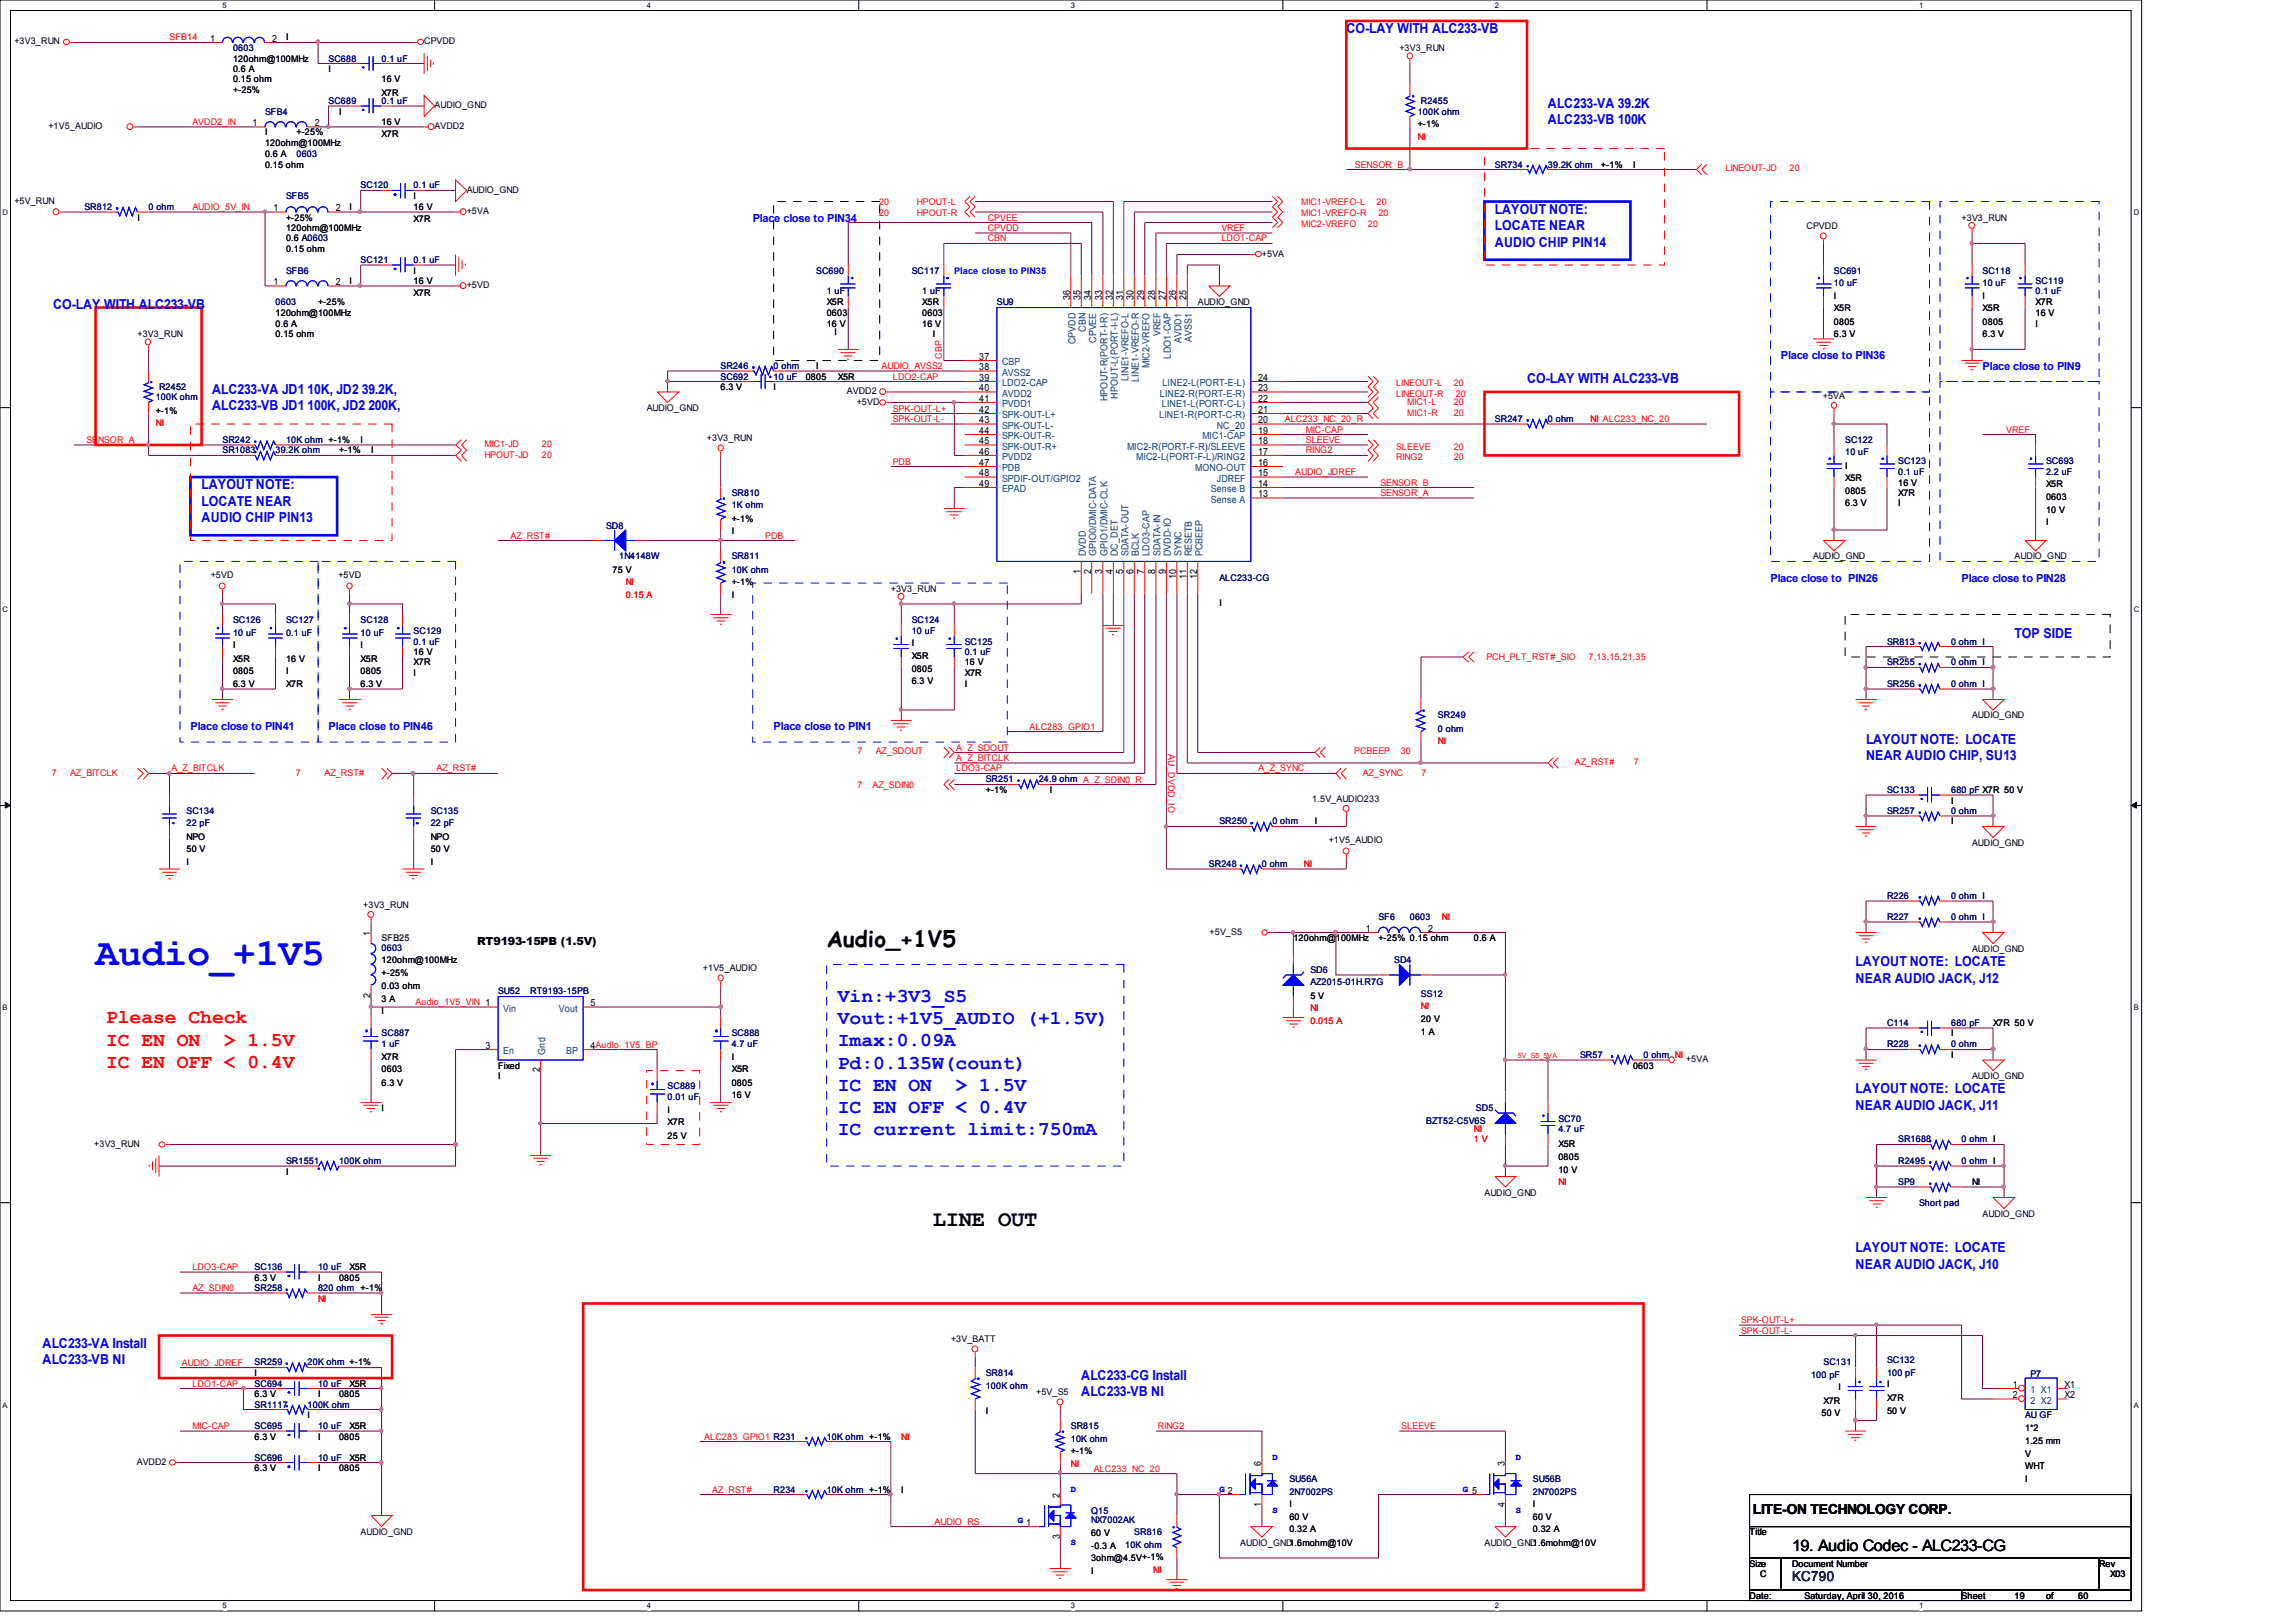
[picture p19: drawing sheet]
<svg xmlns="http://www.w3.org/2000/svg" width="297mm" height="210mm" viewBox="0 0 297 210" stroke-linecap="round" stroke-linejoin="round" font-family="sans-serif">
<defs><g id="words">
<text font-size="5" fill="#00f" x="12.4" y="124.8">Audio_+1V5</text>
<g font-size="2.9">
<text x="106.9" y="122.5">Audio_+1V5</text>
<text x="120.6" y="158.7">LINE OUT</text>
</g>
<g font-size="2.5" fill="#00f">
<text x="108.4" y="129.6">Vin:+3V3_S5</text>
<text x="108.4" y="132.5">Vout:+1V5_AUDIO (+1.5V)</text>
<text x="108.4" y="135.4">Imax:0.09A</text>
<text x="108.4" y="138.3">Pd:0.135W(count)</text>
<text x="108.4" y="141.1">IC EN ON</text>
<text x="123.6" y="141.1">&gt; 1.5V</text>
<text x="108.4" y="144">IC EN OFF &lt; 0.4V</text>
<text x="108.4" y="146.9">IC current limit:750mA</text>
</g>
<g font-size="2.5" fill="#f00">
<text x="13.7" y="132.4">Please Check</text>
<text x="13.7" y="135.3">IC EN ON</text>
<text x="29" y="135.3">&gt; 1.5V</text>
<text x="13.7" y="138.2">IC EN OFF &lt; 0.4V</text>
</g>
<text font-size="2" x="231.8" y="200.7">19. Audio Codec - ALC233-CG</text>
<g font-size="1.8" fill="#00f">
<text x="174.2" y="4.3">CO-LAY WITH ALC233-VB</text>
<text x="200.2" y="14">ALC233-VA 39.2K</text>
<text x="200.2" y="16.1">ALC233-VB 100K</text>
<text x="193.4" y="27.7">LAYOUT NOTE:</text>
<text x="193.4" y="29.8">LOCATE NEAR</text>
<text x="193.4" y="31.9">AUDIO CHIP PIN14</text>
<text x="6.9" y="40">CO-LAY WITH ALC233-VB</text>
<text x="27.4" y="51">ALC233-VA JD1 10K, JD2 39.2K,</text>
<text x="27.4" y="53.1">ALC233-VB JD1 100K, JD2 200K,</text>
<text x="197.5" y="49.6">CO-LAY WITH ALC233-VB</text>
<text x="26.1" y="63.3">LAYOUT NOTE:</text>
<text x="26.1" y="65.4">LOCATE NEAR</text>
<text x="26.1" y="67.6">AUDIO CHIP PIN13</text>
<text x="260.6" y="82.5">TOP SIDE</text>
<text x="241.4" y="96.3">LAYOUT NOTE: LOCATE</text>
<text x="241.4" y="98.4">NEAR AUDIO CHIP, SU13</text>
<text x="240" y="125.1">LAYOUT NOTE: LOCATE</text>
<text x="240" y="127.2">NEAR AUDIO JACK, J12</text>
<text x="240" y="141.5">LAYOUT NOTE: LOCATE</text>
<text x="240" y="143.6">NEAR AUDIO JACK, J11</text>
<text x="240" y="162.1">LAYOUT NOTE: LOCATE</text>
<text x="240" y="164.2">NEAR AUDIO JACK, J10</text>
<text x="5.5" y="174.4">ALC233-VA Install</text>
<text x="5.5" y="176.5">ALC233-VB NI</text>
<text x="139.9" y="178.6">ALC233-CG Install</text>
<text x="139.9" y="180.7">ALC233-VB NI</text>
</g>
<text font-size="1.8" x="226.7" y="195.9">LITE-ON TECHNOLOGY CORP.</text>
<text font-size="1.8" fill="#000040" x="231.8" y="204.6">KC790</text>
<g font-size="1.4" fill="#00f">
<text x="97.4" y="28.7">Place close to PIN34</text>
<text x="230.4" y="46.5">Place close to PIN36</text>
<text x="256.5" y="47.9">Place close to PIN9</text>
<text x="229" y="75.4">Place close to PIN26</text>
<text x="253.7" y="75.4">Place close to PIN28</text>
<text x="24.6" y="94.5">Place close to PIN41</text>
<text x="42.5" y="94.5">Place close to PIN46</text>
<text x="100.1" y="94.5">Place close to PIN1</text>
</g>
<text font-size="1.4" x="61.7" y="122.3">RT9193-15PB (1.5V)</text>
<g font-size="1.3">
<text x="27.2" y="5.4">1</text>
<text x="35.2" y="5.4">2</text>
<text x="32.7" y="16.3">1</text>
<text x="40.7" y="16.3">2</text>
<text x="35.4" y="27.3">1</text>
<text x="43.4" y="27.3">2</text>
<text x="35.4" y="36.9">1</text>
<text x="43.4" y="36.9">2</text>
<text x="138.4" y="38.9" transform="rotate(-90 138.4 38.9)">36</text>
<text x="139.8" y="38.9" transform="rotate(-90 139.8 38.9)">35</text>
<text x="141.1" y="38.9" transform="rotate(-90 141.1 38.9)">34</text>
<text x="142.6" y="38.9" transform="rotate(-90 142.6 38.9)">33</text>
<text x="143.9" y="38.9" transform="rotate(-90 143.9 38.9)">32</text>
<text x="145.3" y="38.9" transform="rotate(-90 145.3 38.9)">31</text>
<text x="146.6" y="38.9" transform="rotate(-90 146.6 38.9)">30</text>
<text x="148" y="38.9" transform="rotate(-90 148 38.9)">29</text>
<text x="149.4" y="38.9" transform="rotate(-90 149.4 38.9)">28</text>
<text x="150.8" y="38.9" transform="rotate(-90 150.8 38.9)">27</text>
<text x="152.1" y="38.9" transform="rotate(-90 152.1 38.9)">26</text>
<text x="153.5" y="38.9" transform="rotate(-90 153.5 38.9)">25</text>
<text x="126.7" y="46.6">37</text>
<text x="126.7" y="47.9">38</text>
<text x="126.7" y="49.3">39</text>
<text x="126.7" y="50.6">40</text>
<text x="126.7" y="52">41</text>
<text x="126.7" y="53.4">42</text>
<text x="162.7" y="53.4">21</text>
<text x="162.7" y="49.3">24</text>
<text x="162.7" y="52">22</text>
<text x="162.7" y="50.6">23</text>
<text x="126.7" y="54.8">43</text>
<text x="126.7" y="56.1">44</text>
<text x="126.7" y="57.5">45</text>
<text x="126.7" y="58.8">46</text>
<text x="162.7" y="54.8">20</text>
<text x="162.7" y="58.8">17</text>
<text x="162.7" y="56.1">19</text>
<text x="162.7" y="57.5">18</text>
<text x="126.7" y="60.3">47</text>
<text x="126.7" y="61.6">48</text>
<text x="126.7" y="63">49</text>
<text x="162.7" y="61.6">15</text>
<text x="162.7" y="60.3">16</text>
<text x="162.7" y="64.3">13</text>
<text x="162.7" y="63">14</text>
<text x="139.8" y="74.3" transform="rotate(-90 139.8 74.3)">1</text>
<text x="141.1" y="74.3" transform="rotate(-90 141.1 74.3)">2</text>
<text x="142.6" y="74.3" transform="rotate(-90 142.6 74.3)">3</text>
<text x="143.9" y="74.3" transform="rotate(-90 143.9 74.3)">4</text>
<text x="145.3" y="74.3" transform="rotate(-90 145.3 74.3)">5</text>
<text x="146.6" y="74.3" transform="rotate(-90 146.6 74.3)">6</text>
<text x="148" y="74.3" transform="rotate(-90 148 74.3)">7</text>
<text x="149.4" y="74.3" transform="rotate(-90 149.4 74.3)">8</text>
<text x="150.8" y="74.3" transform="rotate(-90 150.8 74.3)">9</text>
<text x="152.1" y="74.9" transform="rotate(-90 152.1 74.9)">10</text>
<text x="153.5" y="74.9" transform="rotate(-90 153.5 74.9)">11</text>
<text x="154.9" y="74.9" transform="rotate(-90 154.9 74.9)">12</text>
<text x="47.9" y="121.2" transform="rotate(-90 47.9 121.2)">1</text>
<text x="176.7" y="120.6">1</text>
<text x="184.7" y="120.6">2</text>
<text x="47.9" y="129.1" transform="rotate(-90 47.9 129.1)">2</text>
<text x="76.4" y="130.2">5</text>
<text x="62.8" y="135.7">3</text>
<text x="76.4" y="135.7">4Audio_1V5_BP</text>
<text x="69.8" y="138.8" transform="rotate(-90 69.8 138.8)">2</text>
<text x="260.3" y="179.6">1</text>
<text x="267" y="179.6">X1</text>
<text x="260.3" y="180.9">2</text>
<text x="267" y="180.9">X2</text>
<text x="163.2" y="189.7" transform="rotate(-90 163.2 189.7)">6</text>
<text x="194.6" y="189.7" transform="rotate(-90 194.6 189.7)">3</text>
<text x="132.8" y="197.4">1</text>
<text x="137.1" y="193.8" transform="rotate(-90 137.1 193.8)">2</text>
<text x="163.2" y="195" transform="rotate(-90 163.2 195)">1</text>
<text x="194.6" y="195" transform="rotate(-90 194.6 195)">4</text>
<text x="137.1" y="199.1" transform="rotate(-90 137.1 199.1)">3</text>
</g>
<g font-size="1.3" fill="#004080">
<text x="129.6" y="47.2">CBP</text>
<text x="139.1" y="44.5" transform="rotate(-90 139.1 44.5)">CPVDD</text>
<text x="140.5" y="42.9" transform="rotate(-90 140.5 42.9)">CBN</text>
<text x="141.8" y="44.4" transform="rotate(-90 141.8 44.4)">CPVEE</text>
<text x="148.7" y="47.7" transform="rotate(-90 148.7 47.7)">MIC2-VREFO</text>
<text x="150.1" y="43.5" transform="rotate(-90 150.1 43.5)">VREF</text>
<text x="151.5" y="46.4" transform="rotate(-90 151.5 46.4)">LDO1-CAP</text>
<text x="152.8" y="44.4" transform="rotate(-90 152.8 44.4)">AVDD1</text>
<text x="154.2" y="44.2" transform="rotate(-90 154.2 44.2)">AVSS1</text>
<text x="129.6" y="48.6">AVSS2</text>
<text x="129.6" y="50">LDO2-CAP</text>
<text x="129.6" y="51.3">AVDD2</text>
<text x="129.6" y="52.7">PVDD1</text>
<text x="143.3" y="51.9" transform="rotate(-90 143.3 51.9)">HPOUT-R(PORT-I-R)</text>
<text x="144.6" y="51.6" transform="rotate(-90 144.6 51.6)">HPOUT-L(PORT-I-L)</text>
<text x="146" y="49.3" transform="rotate(-90 146 49.3)">LINE1-VREFO-L</text>
<text x="147.3" y="49.4" transform="rotate(-90 147.3 49.4)">LINE1-VREFO-R</text>
<text x="150" y="51.3">LINE2-R(PORT-E-R)</text>
<text x="150.3" y="52.7">LINE1-L(PORT-C-L)</text>
<text x="150.4" y="50">LINE2-L(PORT-E-L)</text>
<text x="129.6" y="54.1">SPK-OUT-L+</text>
<text x="129.6" y="55.5">SPK-OUT-L-</text>
<text x="129.6" y="56.8">SPK-OUT-R-</text>
<text x="129.6" y="58.2">SPK-OUT-R+</text>
<text x="129.6" y="59.5">PVDD2</text>
<text x="145.8" y="58.2">MIC2-R(PORT-F-R)/SLEEVE</text>
<text x="147" y="59.5">MIC2-L(PORT-F-L)/RING2</text>
<text x="149.9" y="54.1">LINE1-R(PORT-C-R)</text>
<text x="155.5" y="56.8">MIC1-CAP</text>
<text x="157.4" y="55.5">NC_20</text>
<text x="129.6" y="61">PDB</text>
<text x="129.6" y="62.3">SPDIF-OUT/GPIO2</text>
<text x="129.6" y="63.7">EPAD</text>
<text x="154.6" y="61">MONO-OUT</text>
<text x="156.6" y="65">Sense A</text>
<text x="156.6" y="63.7">Sense B</text>
<text x="157.4" y="62.3">JDREF</text>
<text x="140.5" y="72" transform="rotate(-90 140.5 72)">DVDD</text>
<text x="141.8" y="72" transform="rotate(-90 141.8 72)">GPIO0/DMIC-DATA</text>
<text x="143.3" y="72" transform="rotate(-90 143.3 72)">GPIO1/DMIC-CLK</text>
<text x="144.6" y="72" transform="rotate(-90 144.6 72)">DC_DET</text>
<text x="146" y="72" transform="rotate(-90 146 72)">SDATA-OUT</text>
<text x="147.3" y="72" transform="rotate(-90 147.3 72)">BCLK</text>
<text x="148.7" y="72" transform="rotate(-90 148.7 72)">LDO3-CAP</text>
<text x="150.1" y="72" transform="rotate(-90 150.1 72)">SDATA-IN</text>
<text x="151.5" y="72" transform="rotate(-90 151.5 72)">DVDD-IO</text>
<text x="152.8" y="72" transform="rotate(-90 152.8 72)">SYNC</text>
<text x="154.2" y="72" transform="rotate(-90 154.2 72)">RESETB</text>
<text x="155.5" y="72" transform="rotate(-90 155.5 72)">PCBEEP</text>
<text x="65.1" y="130.9">Vin</text>
<text x="72.3" y="130.9">Vout</text>
<text x="65.1" y="136.4">En</text>
<text x="70.5" y="136.5" transform="rotate(-90 70.5 136.5)">Gnd</text>
<text x="73.2" y="136.4">BP</text>
<text x="262.6" y="180.3">1 X1</text>
<text x="262.6" y="181.6">2 X2</text>
</g>
<g font-size="1.2">
<text x="1.9" y="5.8">+3V3_RUN</text>
<text x="37" y="5.2">I</text>
<text x="54.9" y="5.8">CPVDD</text>
<text x="30.1" y="8">120ohm@100MHz</text>
<text x="30.1" y="10.7">0.15 ohm</text>
<text x="30.1" y="9.3">0.6 A</text>
<text x="42.5" y="9.3">I</text>
<text x="49.4" y="10.7">16 V</text>
<text x="181" y="6.6">+3V3_RUN</text>
<text x="6.3" y="16.7">+1V5_AUDIO</text>
<text x="30.1" y="12">+-25%</text>
<text x="34.3" y="17.5">I</text>
<text x="38.4" y="17.5">+-25%</text>
<text x="43.9" y="14.8">I</text>
<text x="49.4" y="12.4">X7R</text>
<text x="49.4" y="16.2">16 V</text>
<text x="49.4" y="17.8">X7R</text>
<text x="56.2" y="14">AUDIO_GND</text>
<text x="56.2" y="16.7">AVDD2</text>
<text x="183.4" y="16.4">+-1%</text>
<text x="34.3" y="18.9">120ohm@100MHz</text>
<text x="34.3" y="21.7">0.15 ohm</text>
<text x="34.3" y="20.3">0.6 A</text>
<text x="207.1" y="21.7">+-1%</text>
<text x="211.2" y="21.7">I</text>
<text x="1.9" y="26.3">+5V_RUN</text>
<text x="17.8" y="28.5">I</text>
<text x="37" y="29.9">120ohm@100MHz</text>
<text x="37" y="28.5">+-25%</text>
<text x="45.2" y="27.2">I</text>
<text x="53.5" y="27.2">16 V</text>
<text x="53.5" y="25.7">I</text>
<text x="53.5" y="28.8">X7R</text>
<text x="60.4" y="27.7">+5VA</text>
<text x="60.4" y="25">AUDIO_GND</text>
<text x="233.7" y="29.6">CPVDD</text>
<text x="253.7" y="28.5">+3V3_RUN</text>
<text x="37" y="32.6">0.15 ohm</text>
<text x="37" y="31.2">0.6 A0603</text>
<text x="53.5" y="35.4">I</text>
<text x="163.2" y="33.2">+5VA</text>
<text x="35.6" y="40.9">120ohm@100MHz</text>
<text x="41.1" y="39.5">+-25%</text>
<text x="45.2" y="36.7">I</text>
<text x="53.5" y="36.7">16 V</text>
<text x="53.5" y="38.4">X7R</text>
<text x="60.4" y="37.3">+5VD</text>
<text x="106.9" y="39.5">X5R</text>
<text x="106.9" y="40.9">0603</text>
<text x="119.3" y="39.5">X5R</text>
<text x="119.3" y="40.9">0603</text>
<text x="154.9" y="39.5">AUDIO_GND</text>
<text x="237.2" y="38.7">I</text>
<text x="237.2" y="40.3">X5R</text>
<text x="237.2" y="42">0805</text>
<text x="256.5" y="38.7">I</text>
<text x="256.5" y="40.3">X5R</text>
<text x="256.5" y="42">0805</text>
<text x="263.3" y="40.9">16 V</text>
<text x="263.3" y="39.5">X7R</text>
<text x="17.8" y="43.6">+3V3_RUN</text>
<text x="35.6" y="43.6">0.15 ohm</text>
<text x="35.6" y="42.2">0.6 A</text>
<text x="105.6" y="47.8">I</text>
<text x="106.9" y="42.2">16 V</text>
<text x="107.9" y="43.3">I</text>
<text x="119.3" y="42.2">16 V</text>
<text x="120.6" y="43.6">I</text>
<text x="237.2" y="43.6">6.3 V</text>
<text x="256.5" y="43.6">6.3 V</text>
<text x="263.3" y="42.2">I</text>
<text x="20.2" y="53.5">+-1%</text>
<text x="83.7" y="53.2">AUDIO_GND</text>
<text x="93.2" y="50.5">6.3 V</text>
<text x="100.1" y="50.5">I</text>
<text x="104.2" y="49.1">0805</text>
<text x="108.4" y="49.1">X5R</text>
<text x="109.6" y="51">AVDD2</text>
<text x="110.8" y="52.4">+5VD</text>
<text x="235.8" y="51.6">+5VA</text>
<text x="43.9" y="58.7">+-1%</text>
<text x="46.7" y="57.3">I</text>
<text x="48" y="58.7">I</text>
<text x="91.4" y="57.1">+3V3_RUN</text>
<text x="238.7" y="60.6">I</text>
<text x="238.7" y="62.2">X5R</text>
<text x="238.7" y="63.9">0805</text>
<text x="238.7" y="65.5">6.3 V</text>
<text x="245.5" y="62.8">16 V</text>
<text x="245.5" y="65.5">I</text>
<text x="245.5" y="64.2">X7R</text>
<text x="264.7" y="63.1">X5R</text>
<text x="264.7" y="64.7">0603</text>
<text x="94.7" y="67.5">+-1%</text>
<text x="94.7" y="69.1">I</text>
<text x="264.7" y="66.4">10 V</text>
<text x="264.7" y="68">I</text>
<text x="27.3" y="74.8">+5VD</text>
<text x="43.8" y="74.8">+5VD</text>
<text x="79.2" y="74.1">75 V</text>
<text x="94.7" y="75.7">+-1%</text>
<text x="94.7" y="77.4">I</text>
<text x="115.2" y="76.5">+3V3_RUN</text>
<text x="234.5" y="72.4">AUDIO_GND</text>
<text x="260.6" y="72.4">AUDIO_GND</text>
<text x="30.1" y="83.9">I</text>
<text x="46.7" y="83.9">I</text>
<text x="117.9" y="83.7">I</text>
<text x="157.7" y="78.4">I</text>
<text x="30.1" y="85.6">X5R</text>
<text x="30.1" y="87.2">0805</text>
<text x="30.1" y="88.9">6.3 V</text>
<text x="37" y="85.6">16 V</text>
<text x="37" y="87.2">I</text>
<text x="37" y="88.9">X7R</text>
<text x="46.7" y="85.6">X5R</text>
<text x="46.7" y="87.2">0805</text>
<text x="46.7" y="88.9">6.3 V</text>
<text x="53.5" y="84.8">16 V</text>
<text x="53.5" y="87.5">I</text>
<text x="53.5" y="86.1">X7R</text>
<text x="117.9" y="85.3">X5R</text>
<text x="117.9" y="87">0805</text>
<text x="117.9" y="88.6">6.3 V</text>
<text x="124.8" y="86.1">16 V</text>
<text x="124.8" y="88.9">I</text>
<text x="124.8" y="87.5">X7R</text>
<text x="255.1" y="93">AUDIO_GND</text>
<text x="127.5" y="102.6">+-1%</text>
<text x="135.8" y="102.6">I</text>
<text x="169.8" y="103.7">1.5V_AUDIO233</text>
<text x="170.1" y="106.7">I</text>
<text x="252.4" y="106.7">I</text>
<text x="252.4" y="104">I</text>
<text x="24.1" y="108.6">NPO</text>
<text x="24.1" y="110.2">50 V</text>
<text x="24.1" y="111.9">I</text>
<text x="55.7" y="108.6">NPO</text>
<text x="55.7" y="110.2">50 V</text>
<text x="55.7" y="111.9">I</text>
<text x="171.9" y="109.1">+1V5_AUDIO</text>
<text x="255.1" y="109.5">AUDIO_GND</text>
<text x="47" y="117.4">+3V3_RUN</text>
<text x="49.4" y="124.6">120ohm@100MHz</text>
<text x="90.9" y="125.6">+1V5_AUDIO</text>
<text x="156.5" y="121">+5V_S5</text>
<text x="167.3" y="121.8">120ohm@100MHz</text>
<text x="178.3" y="121.8">+-25% 0.15 ohm</text>
<text x="190.7" y="121.8">0.6 A</text>
<text x="255.1" y="123.2">AUDIO_GND</text>
<text x="49.4" y="126.3">+-25%</text>
<text x="49.4" y="127.9">0.03 ohm</text>
<text x="49.4" y="129.6">3 A</text>
<text x="49.4" y="131.2">I</text>
<text x="169.5" y="129.2">5 V</text>
<text x="49.4" y="137.2">X7R</text>
<text x="94.7" y="137.2">I</text>
<text x="183.8" y="132.2">20 V</text>
<text x="183.8" y="133.9">1 A</text>
<text x="218.1" y="137.4">+5VA</text>
<text x="252.4" y="136.9">I</text>
<text x="252.4" y="134.1">I</text>
<text x="257.8" y="132.8">X7R 50 V</text>
<text x="49.4" y="138.8">0603</text>
<text x="49.4" y="140.5">6.3 V</text>
<text x="49.4" y="143.8">I</text>
<text x="64.4" y="138.3">Fixed</text>
<text x="64.4" y="139.6">I</text>
<text x="94.7" y="138.8">X5R</text>
<text x="94.7" y="140.5">0805</text>
<text x="94.7" y="142.1">16 V</text>
<text x="211.2" y="138.3">0603</text>
<text x="255.1" y="139.6">AUDIO_GND</text>
<text x="12.2" y="148.4">+3V3_RUN</text>
<text x="86.4" y="144">I</text>
<text x="86.4" y="145.6">X7R</text>
<text x="86.4" y="147.3">25 V</text>
<text x="201.6" y="148.4">X5R</text>
<text x="37" y="152">I</text>
<text x="192" y="154.7">AUDIO_GND</text>
<text x="201.6" y="150">0805</text>
<text x="201.6" y="151.7">10 V</text>
<text x="255.1" y="153.3">NI</text>
<text x="256.5" y="157.5">AUDIO_GND</text>
<text x="32.9" y="165.7">6.3 V</text>
<text x="41.1" y="165.7">I</text>
<text x="43.9" y="165.7">0805</text>
<text x="45.2" y="164.3">X5R</text>
<text x="123" y="173.7">+3V_BATT</text>
<text x="32.9" y="178.1">I</text>
<text x="45.2" y="179.4">X5R</text>
<text x="237.8" y="179.9">I</text>
<text x="244.1" y="179.4">I</text>
<text x="32.9" y="180.8">6.3 V</text>
<text x="39.8" y="183.5">I</text>
<text x="41.1" y="180.8">I</text>
<text x="43.9" y="180.8">0805</text>
<text x="45.2" y="184.9">X5R</text>
<text x="127.5" y="183">I</text>
<text x="134" y="180.5">+5V_S5</text>
<text x="235.6" y="183.2">50 V</text>
<text x="235.9" y="181.6">X7R</text>
<text x="244.1" y="181.3">X7R</text>
<text x="244.1" y="183">50 V</text>
<text x="262" y="185.2">1*2</text>
<text x="17.7" y="189.6">AVDD2</text>
<text x="32.9" y="190.3">6.3 V</text>
<text x="32.9" y="186.3">6.3 V</text>
<text x="41.1" y="190.3">I</text>
<text x="41.1" y="186.3">I</text>
<text x="43.9" y="190.3">0805</text>
<text x="43.9" y="186.3">0805</text>
<text x="45.2" y="189">X5R</text>
<text x="138.5" y="188.1">+-1%</text>
<text x="262" y="186.8">1.25 mm</text>
<text x="262" y="188.5">V</text>
<text x="262" y="190.1">WHT</text>
<text x="262" y="191.8">I</text>
<text x="116.6" y="193.1">I</text>
<text x="166.8" y="195">I</text>
<text x="166.8" y="196.7">60 V</text>
<text x="198.3" y="195">I</text>
<text x="198.3" y="196.7">60 V</text>
<text x="46.7" y="198.6">AUDIO_GND</text>
<text x="141.1" y="198.7">60 V</text>
<text x="141.1" y="200.4">-0.3 A</text>
<text x="141.1" y="202">3ohm@4.5V+-1%</text>
<text x="141.1" y="203.7">I</text>
<text x="141.1" y="202">3ohm@4.5V</text>
<text x="160.4" y="200">AUDIO_GND1.6mohm@10V</text>
<text x="166.8" y="198.3">0.32 A</text>
<text x="166.8" y="200">1.6mohm@10V</text>
<text x="192" y="200">AUDIO_GND1.6mohm@10V</text>
<text x="198.3" y="198.3">0.32 A</text>
<text x="198.3" y="200">1.6mohm@10V</text>
<text x="226.3" y="198.6">Title</text>
<text x="226.3" y="202.7">Size</text>
<text x="231.8" y="202.7">Document Number</text>
<text x="271.5" y="202.7">Rev</text>
<text x="226.3" y="206.8">Date:</text>
<text x="227.7" y="204">C</text>
<text x="233.4" y="206.8">Saturday, April 30, 2016</text>
<text x="253.7" y="206.8">Sheet</text>
<text x="260.6" y="206.8">19</text>
<text x="264.7" y="206.8">of</text>
<text x="268.8" y="206.8">60</text>
<text x="273" y="204">X03</text>
</g>
<text font-size="1.2" fill="#ff0080" x="21.9" y="5.2">SFB14</text>
<g font-size="1.2" fill="#000080">
<text x="30.1" y="6.6">0603</text>
<text x="42.5" y="8">SC688</text>
<text x="49.4" y="8">0.1 uF</text>
<text x="34.3" y="14.8">SFB4</text>
<text x="42.5" y="13.5">SC689</text>
<text x="49.4" y="13.5">0.1 uF</text>
<text x="183.4" y="14.8">100K ohm</text>
<text x="183.8" y="13.5">R2455</text>
<text x="38.4" y="20.3">0603</text>
<text x="193.4" y="21.7">SR734</text>
<text x="200.2" y="21.7">39.2K ohm</text>
<text x="10.9" y="27.2">SR812</text>
<text x="19.2" y="27.2">0 ohm</text>
<text x="37" y="25.7">SFB5</text>
<text x="46.7" y="24.4">SC120</text>
<text x="53.5" y="24.4">0.1 uF</text>
<text x="37" y="35.4">SFB6</text>
<text x="46.7" y="34">SC121</text>
<text x="53.5" y="34">0.1 uF</text>
<text x="105.6" y="35.4">SC690</text>
<text x="117.9" y="35.4">SC117</text>
<text x="237.2" y="35.4">SC691</text>
<text x="256.5" y="35.4">SC118</text>
<text x="35.6" y="39.5">0603</text>
<text x="106.9" y="38.1">1 uF</text>
<text x="119.3" y="38.1">1 uF</text>
<text x="128.9" y="39.5">SU9</text>
<text x="237.2" y="37">10 uF</text>
<text x="256.5" y="37">10 uF</text>
<text x="263.3" y="36.7">SC119</text>
<text x="263.3" y="38.1">0.1 uF</text>
<text x="93.2" y="47.8">SR246</text>
<text x="100.1" y="47.8">0 ohm</text>
<text x="20.2" y="51.8">100K ohm</text>
<text x="20.6" y="50.5">R2452</text>
<text x="93.2" y="49.1">SC692</text>
<text x="100.1" y="49.1">10 uF</text>
<text x="28.8" y="58.7">SR1083</text>
<text x="28.8" y="57.3">SR242</text>
<text x="35.6" y="58.7">39.2K ohm</text>
<text x="37" y="57.3">10K ohm +-1%</text>
<text x="193.4" y="54.6">SR247</text>
<text x="200.2" y="54.6">0 ohm</text>
<text x="238.7" y="57.3">SC122</text>
<text x="238.7" y="58.9">10 uF</text>
<text x="94.7" y="64.2">SR810</text>
<text x="94.7" y="65.8">1K ohm</text>
<text x="245.5" y="60">SC123</text>
<text x="245.5" y="61.5">0.1 uF</text>
<text x="264.7" y="60">SC693</text>
<text x="264.7" y="61.5">2.2 uF</text>
<text x="78.4" y="68.4">SD8</text>
<text x="80.1" y="72.4">1N4148W</text>
<text x="94.7" y="72.4">SR811</text>
<text x="94.7" y="74.1">10K ohm</text>
<text x="157.7" y="75.2">ALC233-CG</text>
<text x="30.1" y="80.6">SC126</text>
<text x="30.1" y="82.3">10 uF</text>
<text x="37" y="80.6">SC127</text>
<text x="37" y="82.3">0.1 uF</text>
<text x="46.7" y="80.6">SC128</text>
<text x="46.7" y="82.3">10 uF</text>
<text x="53.5" y="82">SC129</text>
<text x="53.5" y="83.4">0.1 uF</text>
<text x="117.9" y="80.6">SC124</text>
<text x="117.9" y="82">10 uF</text>
<text x="124.8" y="83.4">SC125</text>
<text x="244.1" y="83.4">SR813</text>
<text x="252.4" y="83.4">0 ohm I</text>
<text x="124.8" y="84.8">0.1 uF</text>
<text x="244.1" y="86.1">SR255</text>
<text x="244.1" y="88.9">SR256</text>
<text x="252.4" y="86.1">0 ohm I</text>
<text x="252.4" y="88.9">0 ohm I</text>
<text x="186" y="93">SR249</text>
<text x="186" y="94.7">0 ohm</text>
<text x="127.5" y="101.2">SR251</text>
<text x="134.4" y="101.2">24.9 ohm A_Z_SDIN0_R</text>
<text x="24.1" y="105.3">SC134</text>
<text x="24.1" y="106.9">22 pF</text>
<text x="55.7" y="105.3">SC135</text>
<text x="55.7" y="106.9">22 pF</text>
<text x="157.7" y="106.7">SR250</text>
<text x="164.6" y="106.7">0 ohm</text>
<text x="244.1" y="105.3">SR257</text>
<text x="244.1" y="102.6">SC133</text>
<text x="252.4" y="105.3">0 ohm</text>
<text x="252.4" y="102.6">680 pF X7R 50 V</text>
<text x="156.4" y="112.2">SR248</text>
<text x="163.2" y="112.2">0 ohm</text>
<text x="178.3" y="119">SF6</text>
<text x="182.4" y="119">0603</text>
<text x="244.1" y="116.3">R226</text>
<text x="244.1" y="119">R227</text>
<text x="252.4" y="116.3">0 ohm I</text>
<text x="252.4" y="119">0 ohm I</text>
<text x="49.4" y="123">0603</text>
<text x="169.5" y="125.9">SD6</text>
<text x="180.3" y="124.6">SD4</text>
<text x="64.4" y="128.6">SU52</text>
<text x="68.6" y="128.6">RT9193-15PB</text>
<text x="169.5" y="127.5">AZ2015-01H.R7G</text>
<text x="183.8" y="128.9">SS12</text>
<text x="49.4" y="134.1">SC887</text>
<text x="49.4" y="135.5">1 uF</text>
<text x="94.7" y="134.1">SC888</text>
<text x="94.7" y="135.5">4.7 uF</text>
<text x="204.4" y="136.9">SR57</text>
<text x="212.6" y="136.9">0 ohm NI</text>
<text x="244.1" y="135.5">R228</text>
<text x="244.1" y="132.8">C114</text>
<text x="252.4" y="135.5">0 ohm</text>
<text x="252.4" y="132.8">680 pF</text>
<text x="86.4" y="141">SC889</text>
<text x="86.4" y="142.3">0.01 uF</text>
<text x="190.9" y="143.8">SD5</text>
<text x="184.5" y="145.4">BZT52-C5V6S</text>
<text x="201.6" y="145.1">SC70</text>
<text x="201.6" y="146.5">4.7 uF</text>
<text x="245.5" y="147.8">SR1688</text>
<text x="253.7" y="147.8">0 ohm I</text>
<text x="37" y="150.6">SR1551</text>
<text x="43.9" y="150.6">100K ohm</text>
<text x="245.5" y="150.6">R2495</text>
<text x="245.5" y="153.3">SP9</text>
<text x="253.7" y="150.6">0 ohm I</text>
<text x="248.2" y="156">Short pad</text>
<text x="32.9" y="164.3">SC136</text>
<text x="32.9" y="167">SR258</text>
<text x="41.1" y="164.3">10 uF</text>
<text x="41.1" y="167">820 ohm +-1%</text>
<text x="32.9" y="176.6">SR259</text>
<text x="32.9" y="179.4">SC694</text>
<text x="39.8" y="176.6">20K ohm +-1%</text>
<text x="41.1" y="179.4">10 uF</text>
<text x="127.5" y="178.1">SR814</text>
<text x="127.5" y="179.7">100K ohm</text>
<text x="234.3" y="178.3">100 pF</text>
<text x="235.9" y="176.6">SC131</text>
<text x="244.1" y="176.4">SC132</text>
<text x="244.1" y="178.1">100 pF</text>
<text x="262.6" y="178.1">P7</text>
<text x="32.9" y="182.1">SR1117</text>
<text x="32.9" y="184.9">SC695</text>
<text x="39.8" y="182.1">100K ohm</text>
<text x="41.1" y="184.9">10 uF</text>
<text x="138.5" y="184.9">SR815</text>
<text x="262" y="183.5">AU GF</text>
<text x="32.9" y="189">SC696</text>
<text x="41.1" y="189">10 uF</text>
<text x="106.9" y="186.3">10K ohm +-1%</text>
<text x="138.5" y="186.5">10K ohm</text>
<text x="166.8" y="191.8">SU56A</text>
<text x="198.3" y="191.8">SU56B</text>
<text x="100.1" y="193.1">R234</text>
<text x="106.9" y="193.1">10K ohm +-1%</text>
<text x="141.1" y="195.8">Q15</text>
<text x="141.1" y="197.1">NX7002AK</text>
<text x="166.8" y="193.4">2N7002PS</text>
<text x="198.3" y="193.4">2N7002PS</text>
<text x="145.5" y="200.2">10K ohm</text>
<text x="146.7" y="198.6">SR816</text>
</g>
<g font-size="1.2" fill="#f00">
<text x="24.9" y="16.2">AVDD2_IN</text>
<text x="175.3" y="21.7">SENSOR_B</text>
<text x="183.4" y="18.1">NI</text>
<text x="223.2" y="22.2">LINEOUT-JD</text>
<text x="231.5" y="22.2">20</text>
<text x="24.9" y="27.2">AUDIO_5V_IN</text>
<text x="113.7" y="26.6">20</text>
<text x="113.7" y="27.9">20</text>
<text x="118.6" y="26.6">HPOUT-L</text>
<text x="118.6" y="27.9">HPOUT-R</text>
<text x="127.8" y="28.5">CPVEE</text>
<text x="127.8" y="29.9">CPVDD</text>
<text x="158" y="29.9">VREF</text>
<text x="168.3" y="26.6">MIC1-VREFO-L</text>
<text x="168.3" y="27.9">MIC1-VREFO-R</text>
<text x="168.3" y="29.4">MIC2-VREFO</text>
<text x="177" y="29.4">20</text>
<text x="178.1" y="26.6">20</text>
<text x="178.3" y="27.9">20</text>
<text x="127.8" y="31.2">CBN</text>
<text x="158" y="31.2">LDO1-CAP</text>
<text x="114" y="47.8">AUDIO_AVSS2</text>
<text x="121.8" y="46.4" transform="rotate(-90 121.8 46.4)">CBP</text>
<text x="115.5" y="49.1">LDO2-CAP</text>
<text x="115.5" y="53.3">SPK-OUT-L+</text>
<text x="180.6" y="50">LINEOUT-L</text>
<text x="180.6" y="51.3">LINEOUT-R</text>
<text x="182" y="53.8">MIC1-R</text>
<text x="182" y="52.4">MIC1-L</text>
<text x="188" y="50">20</text>
<text x="188" y="52.4">20</text>
<text x="188" y="53.8">20</text>
<text x="188.3" y="51.3">20</text>
<text x="11.2" y="57.3">SENSOR_A</text>
<text x="20.2" y="55.1">NI</text>
<text x="62.7" y="57.8">MIC1-JD</text>
<text x="62.7" y="59.3">HPOUT-JD</text>
<text x="70.1" y="59.3">20</text>
<text x="70.1" y="57.8">20</text>
<text x="115.5" y="54.6">SPK-OUT-L-</text>
<text x="166.2" y="54.6">ALC233_NC_20_R</text>
<text x="168.9" y="56">MIC-CAP</text>
<text x="168.9" y="57.3">SLEEVE</text>
<text x="168.9" y="58.7">RING2</text>
<text x="180.6" y="58.2">SLEEVE</text>
<text x="180.6" y="59.5">RING2</text>
<text x="188" y="58.2">20</text>
<text x="188" y="59.5">20</text>
<text x="205.7" y="54.6">NI ALC233_NC_20</text>
<text x="259.5" y="56">VREF</text>
<text x="115.5" y="60.1">PDB</text>
<text x="167.6" y="61.5">AUDIO_JDREF</text>
<text x="178.6" y="64.2">SENSOR_A</text>
<text x="178.6" y="62.8">SENSOR_B</text>
<text x="66" y="69.7">AZ_RST#</text>
<text x="99" y="69.7">PDB</text>
<text x="80.9" y="75.7">NI</text>
<text x="80.9" y="77.4">0.15 A</text>
<text x="192.3" y="85.4">PCH_PLT_RST#_SIO</text>
<text x="205.5" y="85.4">7,13,15,21,35</text>
<text x="133.2" y="94.4">ALC283_GPIO1</text>
<text x="6.7" y="100.4">7</text>
<text x="9.1" y="100.4">AZ_BITCLK</text>
<text x="22.2" y="99.8">A_Z_BITCLK</text>
<text x="38.3" y="100.4">7</text>
<text x="42" y="100.4">AZ_RST#</text>
<text x="56.5" y="99.8">AZ_RST#</text>
<text x="110.9" y="97.6">7</text>
<text x="113.3" y="97.6">AZ_SDOUT</text>
<text x="123.7" y="97.1">A_Z_SDOUT</text>
<text x="123.7" y="98.5">A_Z_BITCLK</text>
<text x="123.7" y="99.8">LDO3-CAP</text>
<text x="151.1" y="97.6" transform="rotate(90 151.1 97.6)">AU_DVDD_IO</text>
<text x="162.8" y="99.8">A_Z_SYNC</text>
<text x="175.2" y="97.6">PCBEEP</text>
<text x="176.3" y="100.4">AZ_SYNC</text>
<text x="181.2" y="97.6">30</text>
<text x="183.9" y="100.4">7</text>
<text x="186" y="96.3">NI</text>
<text x="203.7" y="99">AZ_RST#</text>
<text x="211.3" y="99">7</text>
<text x="110.9" y="102">7</text>
<text x="112.9" y="102">AZ_SDIN0</text>
<text x="168.7" y="112.2">NI</text>
<text x="186.5" y="119">NI</text>
<text x="53.8" y="130">Audio_1V5_VIN 1</text>
<text x="169.5" y="130.8">NI</text>
<text x="183.8" y="130.6">NI</text>
<text x="169.5" y="132.5">0.015 A</text>
<text x="190.7" y="146.5">NI</text>
<text x="190.7" y="147.8">1 V</text>
<text x="201.6" y="153.3">NI</text>
<text x="24.9" y="164.3">LDO3-CAP</text>
<text x="24.9" y="167">AZ_SDIN0</text>
<text x="41.1" y="168.4">NI</text>
<text x="225.2" y="172.6">SPK-OUT-L-</text>
<text x="225.2" y="171.2">SPK-OUT-L+</text>
<text x="23.5" y="176.7">AUDIO_JDREF</text>
<text x="24.9" y="179.4">LDO1-CAP</text>
<text x="24.9" y="184.9">MIC-CAP</text>
<text x="149.8" y="184.9">RING2</text>
<text x="181.3" y="184.9">SLEEVE</text>
<text x="91.1" y="186.3">ALC283_GPIO1 R231</text>
<text x="116.6" y="186.3">NI</text>
<text x="138.5" y="189.8">NI</text>
<text x="141.5" y="190.4">ALC233_NC_20</text>
<text x="92.1" y="193.1">AZ_RST#</text>
<text x="120.9" y="197.3">AUDIO_RS</text>
<text x="149.2" y="203.5">NI</text>
</g>
<g font-size="1.2" fill="#00f">
<text x="123.4" y="35.4">Place close to PIN35</text>
<text x="164.6" y="188.9">D</text>
<text x="196.1" y="188.9">D</text>
<text x="131.7" y="197.1">G</text>
<text x="138.5" y="193">D</text>
<text x="157.7" y="193">G 2</text>
<text x="157.7" y="193">G</text>
<text x="164.6" y="195.7">S</text>
<text x="189.2" y="193">G 5</text>
<text x="189.2" y="193">G</text>
<text x="196.1" y="195.7">S</text>
<text x="138.5" y="199.9">S</text>
</g>
<text font-size="1.2" fill="#008000" x="49.4" y="121.8">SFB25</text>
<g font-size="1">
<text x="28.8" y="1">5</text>
<text x="83.7" y="1">4</text>
<text x="138.5" y="1">3</text>
<text x="193.4" y="1">2</text>
<text x="248.2" y="1">1</text>
<text x=".3" y="27.9">D</text>
<text x="276" y="27.9">D</text>
<text x=".3" y="79.2">C</text>
<text x="276" y="79.2">C</text>
<text x=".3" y="130.7">B</text>
<text x="276" y="130.7">B</text>
<text x=".3" y="182.1">A</text>
<text x="276" y="182.1">A</text>
<text x="28.8" y="208.1">5</text>
<text x="83.7" y="208.1">4</text>
<text x="138.5" y="208.1">3</text>
<text x="193.4" y="208.1">2</text>
<text x="248.2" y="208.1">1</text>
</g>
<text font-size=".9" fill="#f00" x="196.3" y="136.9">5V_S5_5VA</text>
</g></defs>
<path d="M0 0h277v208.4h-277zM1.4 1.4h274.3v205.7h-274.3z" fill="none" stroke="#000" stroke-width=".13"/>
<g fill="#fff">
<path d="M28.8 .2h.5v1.1h-.5z" fill-rule="evenodd"/>
<path d="M28.8 207.3h.5v1.1h-.5z" fill-rule="evenodd"/>
</g>
<path d="M56.2 0v1.4M56.2 207.1v1.3" fill="none" stroke="#000" stroke-width=".13"/>
<g fill="#fff">
<path d="M83.7 .2h.5v1.1h-.5z" fill-rule="evenodd"/>
<path d="M83.7 207.3h.5v1.1h-.5z" fill-rule="evenodd"/>
</g>
<path d="M111.1 0v1.4M111.1 207.1v1.3" fill="none" stroke="#000" stroke-width=".13"/>
<g fill="#fff">
<path d="M138.5 .2h.5v1.1h-.5z" fill-rule="evenodd"/>
<path d="M138.5 207.3h.5v1.1h-.5z" fill-rule="evenodd"/>
</g>
<path d="M165.9 0v1.4M165.9 207.1v1.3" fill="none" stroke="#000" stroke-width=".13"/>
<g fill="#fff">
<path d="M193.4 .2h.5v1.1h-.5z" fill-rule="evenodd"/>
<path d="M193.4 207.3h.5v1.1h-.5z" fill-rule="evenodd"/>
</g>
<path d="M220.8 0v1.4M220.8 207.1v1.3" fill="none" stroke="#000" stroke-width=".13"/>
<g fill="#fff">
<path d="M248.2 .2h.6v1.1h-.6z" fill-rule="evenodd"/>
<path d="M248.2 207.3h.6v1.1h-.6z" fill-rule="evenodd"/>
<path d="M.3 27h.6v1.1h-.6z" fill-rule="evenodd"/>
<path d="M276 27h.6v1.1h-.6z" fill-rule="evenodd"/>
<path d="M.3 78.4h.6v1.1h-.6z" fill-rule="evenodd"/>
<path d="M276 78.4h.6v1.1h-.6z" fill-rule="evenodd"/>
</g>
<path d="M0 52.7h1.4M275.7 52.7h1.3" fill="none" stroke="#000" stroke-width=".13"/>
<g fill="#fff">
<path d="M.3 129.9h.6v1.1h-.6z" fill-rule="evenodd"/>
<path d="M276 129.9h.6v1.1h-.6z" fill-rule="evenodd"/>
</g>
<path d="M0 104.2h1.4M275.7 104.2h1.3" fill="none" stroke="#000" stroke-width=".13"/>
<path d="M.7 103.8l.7 .4-.7 .4zM275.7 104.2l.7-.4v.8z" fill="#000" stroke="#000" stroke-width=".13"/>
<g fill="#fff">
<path d="M.3 181.3h.6v1.1h-.6z" fill-rule="evenodd"/>
<path d="M276 181.3h.6v1.1h-.6z" fill-rule="evenodd"/>
</g>
<path d="M0 155.6h1.4M275.7 155.6h1.3M226.3 193.4h49.4v4.1h-49.4zM226.3 197.5h49.4v4.1h-49.4zM226.3 201.6h4.1v4.1h-4.1zM226.3 205.7h27.4v1.4h-27.4zM230.4 201.6h41.1v4.1h-41.1zM253.7 205.7h22v1.4h-22zM271.5 201.6h4.2v4.1h-4.2z" fill="none" stroke="#000" stroke-width=".13"/>
<g fill="none" stroke="#800040" stroke-width=".13">
<path d="M9.6 5.5h17.8M17.8 16.4h15.1M35.6 5.5h5.5v2.7h4.1M41.1 5.5h12.4M41.1 16.4h1.4M42.5 16.4h12.4M45.2 13.7h-2.7v2.7M50.7 13.7h4.2M50.7 8.2h4.2M182.4 8.2v2.7M182.4 16.4v5.5M8.2 27.4h5.5"/>
<path d="M19.2 27.4h15.1v9.6h1.3M34.3 27.4h1.3M43.9 37h2.8M43.9 27.4h2.8M46.7 27.4h12.2M46.7 37h12.2M49.4 34.3h-2.7v2.7M49.4 24.6h-2.7v2.8M54.9 34.3h4M54.9 24.6h4M109.7 34.3v-5.5h31.5v6.8M109.7 39.8v5.4"/>
<path d="M122.1 34.3v-2.8h17.8v4.1M122.1 39.8v6.9h2.7M126.2 26.1h17.8v9.5M126.2 27.4h16.5v8.2M126.2 30.1h12.3v5.5M153.6 35.6v-1.3h4.1v2.7M161.8 32.9h-9.6v2.7M164.6 30.1h-15.1v5.5M164.6 28.8h-16.5v6.8M164.6 27.4h-17.9v8.2M164.6 26.1h-19.2v9.5M164.6 31.5h-13.7v4.1"/>
<path d="M174.2 21.9h8.2M182.4 21.9h13.7M201.6 21.9h17.9M235.9 31.5v2.8M235.9 39.8v4.1M255.1 30.1v1.4M255.1 39.8v6.9M255.1 31.5v2.8M255.1 31.5h6.9v2.8M262 39.8v5.4h-6.9M9.6 57.6h9.6M19.2 57.6v1.3h12.3"/>
<path d="M19.2 53.5v4.1M19.2 57.6h12.3M19.2 45.2v2.8M37 57.6h21.9M37 58.9h21.9M86.4 49.4v1.3M86.4 49.4h9.6M93.2 58.9v4.2M96 48h-9.6v1.4M101.5 49.4h23.3M101.5 48h23.3M115.2 53.5h9.6"/>
<path d="M115.2 54.9h9.6M115.2 50.7h9.6M115.2 52.1h8.2M123.4 52.1h1.4M123.4 52.1v6.8h1.4M165.9 56.2h11.1M165.9 57.6h11.1M165.9 58.9h11.1M165.9 52.1h11.1M165.9 53.5h11.1M165.9 49.4h11.1M165.9 50.7h11.1"/>
<path d="M165.9 54.9h30.2M201.6 54.9h19.2M237.2 53.5v1.4M237.2 54.9v2.7M237.2 54.9h6.9v2.7M256.5 56.2h6.8v1.4M28.8 76.8v1.3M28.8 78.1v1.4M28.8 78.1h6.8v1.4M45.2 76.8v1.3M45.2 78.1v1.4M45.2 78.1h6.9v1.4"/>
<path d="M64.4 69.9h12.4M83.7 69.9h9.5M93.2 69.9v1.4M93.2 76.8v2.7M93.2 68.6v1.3M93.2 69.9h9.7M115.2 60.4h9.6M123.4 78.1v2.8M123.4 78.1h-6.8v2.8M124.8 63.1h-1.4v2.7M139.9 76.8v1.3h-16.5M142.7 76.8v17.9h-12.4"/>
<path d="M144 76.8v4.1M145.4 76.8v20.6h-22M146.7 76.8v21.9h-23.3M148.1 76.8v23.3h-24.7M149.5 76.8v24.7h-13.7M150.9 76.8v30.1h9.5M152.2 76.8v23.3h20.6M153.6 76.8v21.9h30.2M154.9 76.8v20.6h15.2M165.9 64.4h24.8M165.9 63.1h24.8M165.9 61.7h11.1"/>
<path d="M237.2 68.6v1.3M237.2 63.1v5.5M244.1 63.1v5.5h-6.9M263.3 63.1v6.8M28.8 85v4.2M28.8 89.2v1.3M35.6 85v4.2h-6.8M45.2 85v4.2M45.2 89.2v1.3M52.1 85v4.2h-6.9M116.6 86.4v6.8M123.4 86.4v5.5h-6.8"/>
<path d="M183.8 98.7h16.4M183.8 96v2.7M189.2 85h-5.4v5.5M241.4 89.2v1.3M241.4 86.4v2.8M241.4 89.2h5.5M241.4 86.4h5.5M246.9 83.7h-5.5v2.7M252.4 83.7h5.4v2.7M252.4 89.2h5.4M252.4 86.4h5.4M257.8 89.2v1.3"/>
<path d="M257.8 86.4v2.8M19.2 100.1h2.7M21.9 100.1h11M21.9 100.1v2.8M21.9 108.4v4M48 119.3v1.3M50.7 100.1h2.8M53.5 100.1v2.8M53.5 108.4v4M53.5 100.1h10.9M123.4 101.5h6.9M150.9 106.9v5.5h8.2"/>
<path d="M174.2 111.1v1.3h-9.6M174.2 105.6v1.3h-8.3M241.4 119.3v1.3M241.4 105.6v1.3M241.4 119.3h5.5M241.4 105.6h5.5M246.9 116.6h-5.5v2.7M246.9 102.9h-5.5v2.7M252.4 119.3h5.4M252.4 116.6h5.4v2.7M252.4 105.6h5.4M252.4 102.9h5.4v2.7"/>
<path d="M257.8 119.3v1.3M257.8 105.6v1.3M48 130.3h15.1M48 137.2v5.5M48 130.3v1.4M48 128.9v1.4M63.1 135.8h-4.2v12.3M69.9 138.5v6.9M76.8 130.3h16.4M76.8 135.8h8.2v2.7M93.2 137.2v5.5M93.2 130.3v1.4"/>
<path d="M93.2 127.5v2.8M164.6 120.6h2.7M167.3 130.3v1.4M167.3 120.6v2.8M167.3 120.6h5.5M172.8 120.7v5.5h5.5M172.8 120.6h4.2M185.2 126.2h9.5M185.2 120.7h9.5v5.5M194.7 137.2h5.5v5.5M194.7 126.2v11M194.7 137.2v4"/>
<path d="M200.2 137.2h6.9M212.6 137.2h2.7M241.4 135.8v1.4M241.4 135.8h5.5M246.9 133h-5.5v2.8M252.4 135.8h5.4M252.4 133h5.4v2.8M257.8 135.8v1.4M20.6 150.9h19.2M21.9 148.1h37M58.9 148.1v2.8h-13.7M69.9 145.4v4.1"/>
<path d="M85 144v1.4h-15.1M194.7 150.9v1.3M194.7 148.1v2.8M200.2 148.1v2.8h-5.5M242.7 150.9h5.5M242.7 153.6h5.5M242.7 153.6v1.3M242.7 150.9v2.7M248.2 148.1h-5.5v2.8M253.7 150.9h5.5M253.7 148.1h5.5v2.8M259.2 153.6v1.3"/>
<path d="M259.2 150.9v2.7h-5.5M23.3 177h12.3M23.3 164.6h12.3M23.3 167.3h12.3M23.3 179.7h8.2v2.7h4.1M31.5 179.7h4.1M41.1 164.6h8.3v2.7M41.1 177h8.3v2.7M41.1 179.7h8.3M41.1 167.3h8.3M49.4 179.7v2.7M49.4 167.3v2.8"/>
<path d="M126.2 175.5v1.5M225 171.5h17.7v5.5M225 172.8h15v4.2M240 172.8h16.5v6.9h1.3M242.7 171.4l11 .1v9.5h4.1M23.3 189.2h12.3M23.3 185.2h12.3M41.1 182.4h8.3M41.1 189.2h8.3M41.1 185.2h8.3M49.4 185.2v4M49.4 189.2v6.9"/>
<path d="M49.4 182.4v2.8M90.5 193.4h12.4M90.5 186.5h12.4M108.4 186.5h6.8v6.9M108.4 193.4h6.8M115.2 193.4v4.1h17.8M126.2 182.4v8.3h11M137.2 190.7h15v2.7M137.2 190.7v2.7M137.2 198.9v4M137.2 189.2v1.5M137.2 182.4v1.4"/>
<path d="M149.5 185.2h13.7v4M152.2 193.4v2.7M152.2 193.4h5.5M157.7 193.4h1.4M157.7 193.4v8.2h20.6v-8.2h12.4M163.2 194.7v2.8M181 185.2h13.7v4M194.7 194.7v2.8M240 182.4v1.4M240 183.8v1.4M242.7 182.4v1.4h-2.7M152.2 201.6v2.8"/>
</g>
<g fill="#f0f" stroke="#f0f" stroke-width=".13">
<path d="M45 89h.4l.1 .1-.1 .2h-.4v-.2z" fill-rule="evenodd"/>
<path d="M45 78h.4l.1 .1-.1 .2h-.4v-.2z" fill-rule="evenodd"/>
<path d="M46.4 36.8h.3l.1 .2-.1 .1h-.3l-.1-.1z" fill-rule="evenodd"/>
<path d="M31.3 179.5h.4v.1v.2h-.4l-.1-.2z" fill-rule="evenodd"/>
<path d="M86.2 49.2h.3l.1 .1-.1 .2h-.3l-.1-.2z" fill-rule="evenodd"/>
<path d="M237.1 68.4h.3l.1 .1-.1 .2h-.3l-.1-.2z" fill-rule="evenodd"/>
<path d="M237.1 54.7h.3l.1 .1-.1 .2h-.3l-.1-.2z" fill-rule="evenodd"/>
<path d="M46.4 27.2h.3l.1 .2-.1 .1h-.3l-.1-.1z" fill-rule="evenodd"/>
<path d="M93 69.7h.4l.1 .2-.1 .1h-.4v-.1z" fill-rule="evenodd"/>
<path d="M257.6 119.1h.4l.1 .2-.1 .1h-.4v-.1z" fill-rule="evenodd"/>
<path d="M257.6 105.4h.4l.1 .1-.1 .2h-.4v-.2z" fill-rule="evenodd"/>
<path d="M257.6 89h.4l.1 .1-.1 .2h-.4v-.2z" fill-rule="evenodd"/>
<path d="M183.5 98.5h.4l.1 .2-.1 .1h-.4v-.1z" fill-rule="evenodd"/>
<path d="M115 193.2h.3l.1 .1-.1 .2h-.3l-.1-.2z" fill-rule="evenodd"/>
<path d="M182.2 21.7h.4v.2v.1h-.4l-.1-.1z" fill-rule="evenodd"/>
<path d="M19 57.4h.3l.1 .1-.1 .2h-.3l-.1-.2z" fill-rule="evenodd"/>
<path d="M93 130.1h.4l.1 .2-.1 .1h-.4v-.1z" fill-rule="evenodd"/>
<path d="M259 153.4h.3l.1 .1-.1 .2h-.3l-.1-.2z" fill-rule="evenodd"/>
<path d="M259 150.7h.3l.1 .1-.1 .2h-.3l-.1-.2z" fill-rule="evenodd"/>
<circle cx="49.3" cy="179.6" r=".21"/>
<circle cx="116.5" cy="91.8" r=".21"/>
<circle cx="123.4" cy="78.1" r=".21"/>
<circle cx="116.5" cy="78.1" r=".21"/>
<circle cx="28.7" cy="89.1" r=".21"/>
<circle cx="41.1" cy="5.4" r=".24"/>
<circle cx="49.3" cy="185.1" r=".21"/>
<circle cx="53.4" cy="100.1" r=".25"/>
<circle cx="255" cy="31.5" r=".24"/>
<circle cx="255" cy="45.2" r=".24"/>
<circle cx="34.2" cy="27.4" r=".21"/>
<circle cx="49.3" cy="189.2" r=".24"/>
<circle cx="49.3" cy="182.4" r=".24"/>
<circle cx="123.4" cy="52.1" r=".24"/>
<circle cx="42.5" cy="16.4" r=".21"/>
<circle cx="49.3" cy="167.3" r=".21"/>
<circle cx="150.8" cy="106.9" r=".24"/>
<circle cx="28.7" cy="78.1" r=".21"/>
<circle cx="21.9" cy="100.1" r=".24"/>
<circle cx="241.3" cy="135.7" r=".24"/>
<circle cx="257.8" cy="135.7" r=".25"/>
<circle cx="241.3" cy="119.3" r=".21"/>
<circle cx="241.3" cy="105.5" r=".21"/>
<circle cx="241.3" cy="89.1" r=".21"/>
<circle cx="257.8" cy="86.4" r=".25"/>
<circle cx="241.3" cy="86.3" r=".24"/>
<circle cx="172.7" cy="120.6" r=".24"/>
<circle cx="194.7" cy="137.1" r=".21"/>
<circle cx="194.7" cy="126.1" r=".21"/>
<circle cx="200.2" cy="137.1" r=".21"/>
<circle cx="167.2" cy="120.6" r=".24"/>
<circle cx="194.7" cy="150.8" r=".21"/>
<circle cx="137.1" cy="190.6" r=".24"/>
<circle cx="152.2" cy="193.3" r=".21"/>
<circle cx="157.7" cy="193.3" r=".21"/>
<circle cx="240" cy="183.7" r=".24"/>
<circle cx="240" cy="172.8" r=".21"/>
<circle cx="242.7" cy="171.4" r=".21"/>
<circle cx="58.9" cy="148.1" r=".25"/>
<circle cx="48" cy="130.3" r=".21"/>
<circle cx="69.9" cy="145.3" r=".21"/>
<circle cx="242.7" cy="153.5" r=".21"/>
<circle cx="242.7" cy="150.8" r=".21"/>
</g>
<g fill="none" stroke="#f00" stroke-width=".13">
<path d="M9.1 5.5h.5M17.3 16.4h.5M27.4 5.5h1.4M34.3 5.5h1.3M45.2 8.2h1.5M49.4 8.2h1.3M53.5 5.5h.5M54.9 12.4l1.3 1.3-1.3 1.4zM54.9 6.9v2.7M54.9 16.4h.5M55.3 7.3v1.8M55.7 7.7v1"/>
<path d="M56 8v.4M182.4 7.7v.5M182.4 10.9v1.5M182.4 15.1v1.3M7.7 27.4h.5M49.4 24.6h1.3M53.5 24.6h1.4M58.9 32.9v2.7M58.9 23.3l1.5 1.3-1.5 1.5zM58.9 27.4h.6M58.9 37h.6M59.4 33.3v1.9"/>
<path d="M59.8 33.7v1.1M60.2 34.1v.3M109.7 34.3v1.3M109.7 38.4v1.4M125.5 25.4l-.7 .7 .7 .7-.7 .6 .7 .7M126.2 25.4l-.7 .7 .7 .7-.7 .6 .7 .7M138.5 35.6v4.2M139.9 35.6v4.2M141.2 35.6v4.2M142.7 35.6v4.2M144 35.6v4.2M145.4 35.6v4.2"/>
<path d="M146.7 35.6v4.2M148.1 35.6v4.2M149.5 35.6v4.2M150.9 35.6v4.2M152.2 35.6v4.2M153.6 35.6v4.2M156.4 37h2.7l-1.4 1.4zM161.8 32.9h.6M164.6 25.4l.7 .7-.7 .7 .7 .6-.7 .7 .7 .7-.7 .7M165.3 25.4l.6 .7-.6 .7 .6 .6-.6 .7 .6 .7-.6 .7M220.1 21.3l-.6 .6 .6 .7M220.8 21.3l-.7 .6 .7 .7"/>
<path d="M235.9 31v.5M235.9 34.3v1.3M235.9 38.4v1.4M255.1 29.6v.5M19.2 44.7v.5M31.5 58.9h1.4M35.6 58.9h1.4M59.7 56.9l-.8 .7 .8 .7-.8 .6 .8 .8M60.4 56.9l-.7 .7 .7 .7-.7 .6 .7 .8M85 50.7h2.8l-1.4 1.4zM93.2 58.4v.5M96 48h1.4"/>
<path d="M100.1 48h1.4M108.4 45.2h2.7M108.7 45.6h2M109.1 46.1h1.1M109.6 46.5h.2M114.6 52.1h.6M114.6 50.7h.6M124.8 46.7h4.1M124.8 48h4.1M124.8 49.4h4.1M124.8 50.7h4.1M124.8 52.1h4.1"/>
<path d="M124.8 53.5h4.1M124.8 54.9h4.1M124.8 56.2h4.1M124.8 57.6h4.1M124.8 58.9h4.1M161.8 49.4h4.1M161.8 50.7h4.1M161.8 52.1h4.1M161.8 53.5h4.1M161.8 54.9h4.1M161.8 56.2h4.1M161.8 57.6h4.1"/>
<path d="M161.8 58.9h4.1M177 48.7l.6 .7-.6 .6 .6 .7-.6 .7M177 56.9l.6 .7-.6 .7 .6 .6-.6 .8M177.6 48.7l.7 .7-.7 .6 .7 .7-1.3 1.4 .6 .7-.6 .7 .6 .7M177.6 56.9l.7 .7-.7 .7 .7 .6-.7 .8M178.3 51.4l-.7 .7 .7 .7-.7 .7 .7 .7M234.5 43.9h2.7M234.9 44.3h2M235.4 44.7h1.1M235.8 45.1h.3M237.2 52.9v.6M244.1 57.6v1.3"/>
<path d="M253.7 46.7h2.8M254.2 47h1.8M254.6 47.4h1M254.9 47.8h.4M28.8 76.3v.5M45.2 76.3v.5M76.8 69.9h1.3M82.3 69.9h1.4M91.9 79.5h2.8M92.3 79.9h1.9M93.2 63.1v1.3M93.2 67.2v1.4"/>
<path d="M93.2 71.3v1.3M93.2 75.4v1.4M116.6 77.6v.5M122.1 65.8h2.7M122.4 66.2h2M122.9 66.6h1.1M123.3 67.1h.2M124.8 60.4h4.1M124.8 61.7h4.1M124.8 63.1h4.1M139.9 72.6v4.2M141.2 72.6v4.2"/>
<path d="M142.7 72.6v4.2M144 72.6v4.2M145.4 72.6v4.2M146.7 72.6v4.2M148.1 72.6v4.2M149.5 72.6v4.2M150.9 72.6v4.2M152.2 72.6v4.2M153.6 72.6v4.2M154.9 72.6v4.2M161.8 60.4h4.1M161.8 61.7h4.1"/>
<path d="M161.8 64.4h4.1M161.8 63.1h4.1M235.9 69.9h2.8l-1.5 1.4zM244.1 61.7v1.4M262 69.9h2.7l-1.4 1.4zM17.8 99.4l.7 .7-.7 .7M18.5 99.4l.7 .7-.7 .7M27.4 90.5h2.7M27.9 90.9h1.8M28.3 91.4h1M28.6 91.8h.4M43.9 90.5h2.8"/>
<path d="M44.3 90.9h1.9M44.7 91.4h1.1M45.1 91.8h.3M49.4 99.4l.6 .7-.6 .7M50 99.4l.7 .7-.7 .7M92.7 80.3h1.1M93.1 80.8h.3M115.2 93.2h2.7M115.6 93.6h1.9M116 94.1h1.1M116.4 94.5h.3M122.1 96.7l.7 .7-.7 .6"/>
<path d="M122.8 96.7l.6 .7-.6 .6M142.7 80.9h2.7M143 81.3h1.9M143.4 81.7h1.1M143.8 82.1h.3M170.8 96.7l-.7 .7 .7 .6M171.4 96.7l-.6 .7 .6 .6M173.5 99.4l-.7 .7 .7 .7M174.2 99.4l-.7 .7 .7 .7M190 84.3l-.8 .7 .8 .7M190.7 84.3l-.7 .7 .7 .7M200.9 98l-.7 .7 .7 .7"/>
<path d="M201.6 98l-.7 .7 .7 .7M240 90.5h2.7M240.5 90.9h1.8M240.9 91.4h1M241.2 91.8h.4M246.9 86.4h1.3M251 86.4h1.4M256.5 90.5h2.7l-1.4 1.4zM20.6 112.4h2.7M21 112.9h1.9M21.4 113.3h1M21.8 113.7h.3"/>
<path d="M21.9 102.9v1.3M21.9 106.9v1.5M48 118.8v.5M52.1 112.4h2.8M52.5 112.9h1.9M52.9 113.3h1.1M53.3 113.7h.3M53.5 102.9v1.3M53.5 106.9v1.5M122.8 100.8l-.7 .7 .7 .7M123.4 100.8l-.6 .7 .6 .7M159.1 112.4h1.3"/>
<path d="M163.2 112.4h1.4M174.2 110.6v.5M174.2 105.1v.5M240 106.9h2.7M240.5 107.4h1.8M240.9 107.8h1M241.2 108.2h.4M256.5 106.9h2.7l-1.4 1.5zM63.1 135.8h1.3M63.1 130.3h1.3M69.9 137.2v1.3M75.4 135.8h1.4"/>
<path d="M75.4 130.3h1.4M93.2 127v.5M93.2 131.7v1.3M93.2 135.8v1.4M164 120.6h.6M165.9 131.7h2.8M166.4 132.1h1.9M166.8 132.5h1.1M167.2 132.9h.3M207.1 137.2h1.3M211.2 137.2h1.4M215.3 137.2h.6"/>
<path d="M240 137.2h2.7M240 120.6h2.7M240.5 137.6h1.8M240.5 121.1h1.8M240.9 138h1M240.9 121.5h1M241.2 138.3h.4M241.2 121.9h.4M246.9 135.8h1.3M246.9 133h1.3M251 135.8h1.4M251 133h1.4"/>
<path d="M256.5 137.2h2.7l-1.4 1.3zM256.5 120.6h2.7l-1.4 1.5zM19.3 150.7v.3M19.7 150.3v1.1M20.2 149.9v1.9M20.6 149.5v2.7M21.4 148.1h.5M46.7 142.7h2.7M47 143h1.9M47.4 143.4h1.1M47.8 143.8h.3M68.6 149.5h2.7"/>
<path d="M69 149.9h1.9M69.4 150.3h1M69.8 150.7h.3M91.9 142.7h2.8M92.3 143h1.9M92.7 143.4h1.1M93.1 143.8h.3M193.4 152.2h2.7l-1.4 1.4zM241.4 154.9h2.7M241.8 155.4h2M242.2 155.8h1.1M242.7 156.2h.2"/>
<path d="M257.8 154.9h2.8l-1.4 1.5zM48 170.1h2.7M48.4 170.4h1.9M48.9 170.9h1M49.2 171.3h.3M126.2 175v.5M126.2 177v1.3M22.8 189.2h.5M35.6 182.4h1.4M35.6 189.2h1.4M39.8 182.4h1.3M39.8 189.2h1.3"/>
<path d="M48 196.1h2.7l-1.3 1.4zM102.9 193.4h1.3M102.9 186.5h1.3M106.9 193.4h1.5M106.9 186.5h1.5M126.2 181v1.4M133 197.5h1.4M137.2 181.9v.5M137.2 193.4v1.3M137.2 197.5v1.4M161.8 197.5h2.8l-1.4 1.4zM193.4 197.5h2.7l-1.4 1.4z"/>
<path d="M238.7 185.2h2.7M239 185.6h2M239.4 186h1.1M239.9 186.4h.2M135.8 202.9h2.7M136.1 203.4h2M136.6 203.8h1.1M137 204.2h.2M150.9 204.4h2.7M151.3 204.7h1.9M151.7 205.1h1M152.1 205.6h.3"/>
<circle cx="8.6" cy="5.4" r=".36"/>
<circle cx="16.8" cy="16.4" r=".38"/>
<circle cx="54.4" cy="5.4" r=".36"/>
<circle cx="55.8" cy="16.4" r=".38"/>
<circle cx="182.3" cy="7.2" r=".36"/>
<circle cx="7.2" cy="27.4" r=".38"/>
<circle cx="59.9" cy="27.4" r=".38"/>
<circle cx="59.9" cy="37" r=".38"/>
<circle cx="162.8" cy="32.9" r=".36"/>
<circle cx="235.8" cy="30.5" r=".38"/>
<circle cx="255.1" cy="29.2" r=".38"/>
<circle cx="19.1" cy="44.2" r=".36"/>
<circle cx="93.2" cy="58" r=".36"/>
<circle cx="114.2" cy="50.7" r=".38"/>
<circle cx="114.2" cy="52.1" r=".36"/>
<circle cx="237.2" cy="52.5" r=".36"/>
<circle cx="28.7" cy="75.8" r=".38"/>
<circle cx="45.2" cy="75.8" r=".36"/>
<circle cx="116.5" cy="77.2" r=".38"/>
<circle cx="48" cy="118.3" r=".38"/>
<circle cx="174.1" cy="110.1" r=".38"/>
<circle cx="174.1" cy="104.6" r=".38"/>
<circle cx="93.2" cy="126.5" r=".36"/>
<circle cx="163.6" cy="120.6" r=".34"/>
<circle cx="216.2" cy="137.1" r=".36"/>
<circle cx="21" cy="148.1" r=".36"/>
<circle cx="126.1" cy="174.5" r=".38"/>
<circle cx="22.3" cy="189.2" r=".36"/>
<circle cx="137.1" cy="181.4" r=".38"/>
</g>
<path d="M100.1 26.1h13.7v20.6h-13.7zM238.7 79.5h34.3v5.5h-34.3z" fill="none" stroke="#000" stroke-width=".13" stroke-dasharray="1 1 1 1 1 1 1 1"/>
<path d="M229 26.1h20.6v24.6h-20.6zM251 26.1h20.5v23.3h-20.5zM229 50.7h20.6v21.9h-20.6zM251 49.4h20.5v23.2h-20.5zM23.3 72.6h17.8v23.4h-17.8zM41.1 72.6h17.8v23.4h-17.8zM97.4 75.4h32.9v20.6h-32.9zM106.9 124.8h38.5v26.1h-38.5z" fill="none" stroke="#00f" stroke-width=".13" stroke-dasharray="1 1 1 1 1 1 1 1"/>
<path d="M192 26.1h18.9v7.5h-18.9zM24.6 61.7h19v7.6h-19z" fill="none" stroke="#00f" stroke-width=".34"/>
<path d="M192 19.2h23.3v15.1h-23.3zM24.6 54.9h26.1v15h-26.1zM83.7 138.5h6.8v9.6h-6.8z" fill="none" stroke="#f00" stroke-width=".13" stroke-dasharray="1 1 1 1 1 1 1 1"/>
<path d="M174.2 2.7h23.3v16.5h-23.3zM12.4 39.8h13.7v17.8h-13.7zM192 50.7h33v8.2h-33zM20.6 172.8h30.1v5.5h-30.1zM75.4 168.7h137.2v37h-137.2z" fill="none" stroke="#f00" stroke-width=".34"/>
<path d="M92.7 66.5l1.1-.4M92.7 65.7l1.1-.4M92.7 64.9l.5-.3M93.2 64.4v.2M93.2 67.2l.6-.3M93.8 66.9l-1.1-.4M93.8 66.1l-1.1-.4M93.8 65.3l-1.1-.4" fill="none" stroke="#00f" stroke-width=".13" stroke-dasharray="1 1 1 1 1 1 1 1" stroke-linecap="butt"/>
<g fill="#00f" stroke="#00f" stroke-width=".13">
<path d="M79.5 69.9l1.4-1.3v2.7z"/>
<path d="M135.6 196.1l.7-.7v1.5z"/>
<path d="M138.5 195.7l.7 .7h-1.4z"/>
<path d="M93.6 72.7h.1l-.1 .2z" fill-rule="evenodd"/>
<path d="M93.6 72.7h.1l-.1 .2z" fill-rule="evenodd"/>
<path d="M97.4 47.5h.1v.2z" fill-rule="evenodd"/>
<path d="M97.4 47.5h.1v.2z" fill-rule="evenodd"/>
<path d="M126.4 178.3l.3 .1-.2 .1z" fill-rule="evenodd"/>
<path d="M126.4 178.3l.3 .1-.2 .1z" fill-rule="evenodd"/>
<path d="M208.5 136.6h.1l-.1 .2z" fill-rule="evenodd"/>
<path d="M208.5 136.6h.1l-.1 .2z" fill-rule="evenodd"/>
<path d="M53.9 106.5h.2l-.1 .1z" fill-rule="evenodd"/>
<path d="M53.9 106.5h.2l-.1 .1z" fill-rule="evenodd"/>
<path d="M243.5 59.3l.2 .1h-.2z" fill-rule="evenodd"/>
<path d="M243.5 59.3l.2 .1h-.2z" fill-rule="evenodd"/>
<circle cx="93.6" cy="64.5" r=".08"/>
<circle cx="104.3" cy="193" r=".08"/>
<circle cx="248.3" cy="85.9" r=".08"/>
<circle cx="51.1" cy="25.2" r=".13"/>
<circle cx="104.3" cy="186.1" r=".08"/>
<circle cx="160.5" cy="112" r=".08"/>
<circle cx="248.3" cy="135.3" r=".08"/>
<circle cx="248.6" cy="133.5" r=".08"/>
<circle cx="110.2" cy="36" r=".08"/>
<circle cx="37.1" cy="181.9" r=".08"/>
<circle cx="235.3" cy="36" r=".08"/>
<circle cx="22.4" cy="106.5" r=".08"/>
<circle cx="37.4" cy="189.8" r=".13"/>
<circle cx="33" cy="58.5" r=".08"/>
<circle cx="47" cy="8.7" r=".08"/>
<circle cx="182.8" cy="12.4" r=".08"/>
<circle cx="92.7" cy="133.4" r=".13"/>
</g>
<g fill="none" stroke="#00f" stroke-width=".13">
<path d="M30.1 5.5a.64 .64 0 0 0-.7-.7 .64 .64 0 0 0-.6 .7M31.4 5.5a.64 .64 0 0 0-.6-.7 .64 .64 0 0 0-.7 .7M32.9 5.5a.68 .68 0 0 0-.7-.7 .68 .68 0 0 0-.7 .7M34.2 5.5a.64 .64 0 0 0-.6-.7 .64 .64 0 0 0-.7 .7M46.7 8.2h1.1M47.8 7.3v1.8M48.3 7.3v1.8M48.3 8.2h1.1M182.4 12.4l-.5 .3 1.1 .4-1.1 .4 1.1 .5-1.1 .4 1.1 .4-.6 .3M50.7 24.6h1.1M51.8 23.7v2M52.4 23.7v2"/>
<path d="M52.4 24.6h1.1M108.7 37.3h2M108.7 36.7h2M109.7 37.3v1.1M109.7 35.6v1.1M128.9 39.8h32.9v32.8h-32.9zM234.9 37.3h2M235 36.7h1.9M235.9 37.3v1.1M235.9 35.6v1.1M32.9 58.9h.1l.3 .6 .4-1.1 .4 1.1 .4-1.1 .5 1.1 .4-1.1 .2 .5M97.4 48h.1l.3 .5 .4-1.1 .4 1.1 .4-1.1 .4 1.1 .4-1.1 .3 .6"/>
<path d="M244.1 58.9v1.1M78.1 69.9h1.4M79.5 68.6v2.7M80.9 69.9h1.4M93.2 64.4v.2l-.5 .3 1.1 .4-1.1 .4 1.1 .4-1.1 .4 1.1 .4-.6 .3M93.2 72.6v.2l-.5 .3 1.1 .4-1.1 .4 1.1 .4-1.1 .5 1.1 .4-.6 .2M243.2 60h1.9M243.2 60.6h1.9M244.1 60.6v1.1M248.2 86.4h.2l.3 .6 .4-1.1 .4 1.1 .4-1.1 .4 1.1 .4-1.1 .3 .5M21 105.8h1.9M21 105.3h1.9"/>
<path d="M21.9 104.2v1.1M21.9 105.8v1.1M52.5 105.8h1.9M52.5 105.3h1.9M53.5 104.2v1.1M53.5 105.8v1.1M160.4 112.4h.2l.3 .6 .4-1.1 .4 1.1 .4-1.1 .5 1.1 .3-1.1 .3 .5M64.4 128.9h11v8.3h-11zM92.3 134.1h1.9M92.3 134.7h1.9M93.2 134.7v1.1M93.2 133v1.1"/>
<path d="M208.4 137.2h.2l.3 .5 .4-1.1 .4 1.1 .4-1.1 .5 1.1 .3-1.1 .3 .6M248.2 133h1.1M248.2 135.8h.2l.3 .5 .4-1.1 .4 1.1 .4-1.1 .4 1.1 .4-1.1 .3 .6M249.3 132.1v1.9M249.9 132.1v1.9M249.9 133h1.1M126.2 178.3v.1l-.6 .3 1.1 .5-1.1 .3 1.1 .4-1.1 .4 1.1 .5-.5 .2M262 178.3h4.1v4.1h-4.1zM37 182.4h.2l.2 .6 .4-1.1 .5 1.1 .4-1.1 .4 1.1 .4-1.1 .3 .5M37 189.2h1.1M38.1 188.3v1.9M38.7 188.3v1.9"/>
<path d="M38.7 189.2h1.1M104.2 193.4h.2l.2 .5 .5-1 .4 1 .3-1 .5 1 .4-1 .2 .5M104.2 186.5h.2l.2 .5 .5-1 .4 1 .3-1 .5 1 .4-1 .2 .5M135.1 194.7v2.8h-.7M135.6 194.7v2.8M135.6 197.2h1.6M135.8 197.2h1.2M136.3 196.1h.9v1.4M136.6 196.1h.6v1.4M137.2 194.7v.3h-1.4M137.2 194.7v.3h-1.6M137.2 194.7h1.3v2.8h-1.3"/>
<path d="M137.8 195.7h1.2"/>
</g>
<circle cx="261.5" cy="179.6" r=".38" fill="#fff" stroke="#f00" stroke-width=".13"/>
<path d="M257.8 179.7h3.3" fill="none" stroke="#f00" stroke-width=".13"/>
<circle cx="261.5" cy="181" r=".38" fill="#fff" stroke="#f00" stroke-width=".13"/>
<g fill="none" stroke="#f00" stroke-width=".13">
<path d="M32.9 16.4h1.4M39.8 16.4h1.3M45.2 13.7h1.5M49.4 13.7h1.3M13.7 27.4h1.4M17.8 27.4h1.4M35.6 27.4h1.4M35.6 37h1.4M42.5 27.4h1.4M42.5 37h1.4M49.4 34.3h1.3M53.5 34.3h1.4"/>
<path d="M122.1 34.3v1.3M122.1 38.4v1.4M196.1 21.9h1.4M200.2 21.9h1.4M255.1 34.3v1.3M255.1 38.4v1.4M262 34.3v1.3M262 38.4v1.4M19.2 48v1.4M19.2 52.1v1.4M31.5 57.6h1.4M35.6 57.6h1.4"/>
<path d="M96 49.4h1.4M100.1 49.4h1.4M196.1 54.9h1.4M200.2 54.9h1.4M237.2 57.6v1.3M263.3 57.6v1.3M28.8 79.5v1.4M35.6 79.5v1.4M45.2 79.5v1.4M52.1 79.5v1.4M237.2 61.7v1.4M263.3 61.7v1.4"/>
<path d="M28.8 83.7v1.3M35.6 83.7v1.3M45.2 83.7v1.3M52.1 83.7v1.3M116.6 80.9v1.4M116.6 85v1.4M123.4 80.9v1.4M123.4 85v1.4M183.8 90.5v1.4M183.8 94.7v1.3M246.9 89.2h1.3M246.9 83.7h1.3"/>
<path d="M251 89.2h1.4M251 83.7h1.4M130.3 101.5h1.4M134.4 101.5h1.4M160.4 106.9h1.4M164.6 106.9h1.3M246.9 116.6h1.3M246.9 105.6h1.3M246.9 119.3h1.3M246.9 102.9h1.3M251 116.6h1.4M251 105.6h1.4"/>
<path d="M251 119.3h1.4M251 102.9h1.4M48 120.7v1.4M48 127.5v1.4M48 131.7v1.3M48 135.8v1.4M85 138.5v1.4M167.3 123.4v1.4M167.3 128.9v1.4M177 120.6h1.3M178.3 126.2h1.4M183.8 126.2h1.4"/>
<path d="M183.8 120.6h1.4M39.8 150.9h1.3M43.9 150.9h1.3M85 142.7v1.3M194.7 141.2v1.5M194.7 146.7v1.4M200.2 142.7v1.3M200.2 146.7v1.4M248.2 148.1h1.4M248.2 150.9h1.4M248.2 153.6h1.4M252.4 148.1h1.3"/>
<path d="M252.4 150.9h1.3M252.4 153.6h1.3M35.6 179.7h1.4M35.6 177h1.4M35.6 164.6h1.4M35.6 167.3h1.4M39.8 179.7h1.3M39.8 177h1.3M39.8 164.6h1.3M39.8 167.3h1.3M240 177v1.3M242.7 177v1.3"/>
<path d="M266.1 179.7h1.4M35.6 185.2h1.4M39.8 185.2h1.3M137.2 183.8v1.4M137.2 187.9v1.3M152.2 196.1v1.4M159.1 193.4h1.3M163.2 189.2v1.5M163.2 193.4v1.3M190.7 193.4h1.3M194.7 189.2v1.5M194.7 193.4v1.3"/>
<path d="M240 181v1.4M242.7 181v1.4M257.8 181h3.3M266.1 181h1.4M152.2 200.2v1.4"/>
</g>
<g fill="none" stroke="#00f" stroke-width=".13">
<path d="M35.6 16.4a.64 .64 0 0 0-.7-.7 .64 .64 0 0 0-.6 .7M36.9 16.4a.64 .64 0 0 0-.6-.7 .64 .64 0 0 0-.7 .7M38.3 16.4a.64 .64 0 0 0-.7-.7 .64 .64 0 0 0-.6 .7M39.7 16.4a.68 .68 0 0 0-.7-.7 .68 .68 0 0 0-.6 .7M46.7 13.7h1.1M47.8 12.7v1.9M48.3 12.7v1.9M48.3 13.7h1.1M15.1 27.4h.1l.3 .5 .4-1.1 .4 1.1 .4-1.1 .4 1.1 .4-1.1 .3 .6M38.3 27.4a.64 .64 0 0 0-.7-.6 .64 .64 0 0 0-.6 .6M38.3 37a.64 .64 0 0 0-.7-.7 .64 .64 0 0 0-.6 .7M39.7 27.4a.68 .68 0 0 0-.7-.6 .68 .68 0 0 0-.6 .6"/>
<path d="M39.7 37a.68 .68 0 0 0-.7-.7 .68 .68 0 0 0-.6 .7M41.1 27.4a.64 .64 0 0 0-.7-.6 .64 .64 0 0 0-.6 .6M41.1 37a.64 .64 0 0 0-.7-.7 .64 .64 0 0 0-.6 .7M42.4 27.4a.64 .64 0 0 0-.6-.6 .64 .64 0 0 0-.7 .6M42.4 37a.64 .64 0 0 0-.6-.7 .64 .64 0 0 0-.7 .7M50.7 34.3h1.1M51.8 33.3v1.9M52.4 33.3v1.9M52.4 34.3h1.1M121.1 37.3h1.9M121.1 36.7h1.9M122.1 37.3v1.1"/>
<path d="M122.1 35.6v1.1M197.5 21.9h.1l.3 .5 .4-1 .4 1 .4-1 .5 1 .4-1 .2 .5M254.2 37.3h1.8M254.2 36.7h1.8M255.1 37.3v1.1M255.1 35.6v1.1M261 37.3h1.9M261 36.7h1.9M262 37.3v1.1M262 35.6v1.1M19.2 49.4v.1l-.6 .3 1.1 .4-1.1 .4 1.1 .4-1.1 .4 1.1 .4-.5 .3M32.9 57.6h.1l.3 .6 .4-1.1 .4 1.1 .4-1.1 .5 1.1 .4-1.1 .2 .5"/>
<path d="M97.4 49.4h1.1M98.5 48.4v1.9M99 48.4v1.9M99 49.4h1.1M197.5 54.9h.1l.3 .5 .4-1.1 .4 1.1 .4-1.1 .5 1.1 .4-1.1 .2 .6M237.2 58.9v1.1M263.3 58.9v1.1M236.3 60h2M236.3 60.6h2M237.2 60.6v1.1M262.4 60.6h1.9M262.4 60h1.9"/>
<path d="M263.3 60.6v1.1M27.9 82h1.8M27.9 82.5h1.8M28.8 82.5v1.2M28.8 80.9v1.1M34.7 82h1.9M34.7 82.5h1.9M35.6 82.5v1.2M35.6 80.9v1.1M44.3 82h1.9M44.3 82.5h1.9M45.2 82.5v1.2"/>
<path d="M45.2 80.9v1.1M51.1 82h2M51.1 82.5h2M52.1 82.5v1.2M52.1 80.9v1.1M115.6 83.4h1.9M115.6 83.9h1.9M116.6 83.9v1.1M116.6 82.3v1.1M122.4 83.4h2M122.4 83.9h2M123.4 83.9v1.1"/>
<path d="M123.4 82.3v1.1M183.8 91.9v.1l-.6 .3 1.1 .4-1.1 .4 1.1 .5-1.1 .4 1.1 .3-.5 .4M248.2 89.2h.2l.3 .5 .4-1.1 .4 1.1 .4-1.1 .4 1.1 .4-1.1 .3 .6M248.2 83.7h.2l.3 .5 .4-1.1 .4 1.1 .4-1.1 .4 1.1 .4-1.1 .3 .6M131.7 101.5h.1l.3 .5 .4-1.1 .4 1.1 .4-1.1 .4 1.1 .4-1.1 .3 .6M161.8 106.9h.2l.2 .6 .4-1.1 .5 1.1 .4-1.1 .4 1.1 .4-1.1 .3 .5M248.2 102.9h1.1M248.2 116.6h.2l.3 .5 .4-1.1 .4 1.1 .4-1.1 .4 1.1 .4-1.1 .3 .6M248.2 105.6h.2l.3 .6 .4-1.1 .4 1.1 .4-1.1 .4 1.1 .4-1.1 .3 .5M248.2 119.3h.2l.3 .6 .4-1.1 .4 1.1 .4-1.1 .4 1.1 .4-1.1 .3 .5M249.3 101.9v1.9M249.9 101.9v1.9"/>
<path d="M249.9 102.9h1.1M47 134.7h1.9M47 134.1h1.9M48 122.1a.64 .64 0 0 1 .6 .6 .64 .64 0 0 1-.6 .7M48 123.4a.64 .64 0 0 1 .6 .7 .64 .64 0 0 1-.6 .6M48 124.8a.64 .64 0 0 1 .6 .6 .64 .64 0 0 1-.6 .7M48 126.2a.64 .64 0 0 1 .6 .6 .64 .64 0 0 1-.6 .6M48 134.7v1.1M48 133v1.1M85 139.9v1.1M167.3 127.5v1.4M167.3 124.8v1.4"/>
<path d="M168.7 125.7l-.4 .5h-1.9l-.5 .4M179.6 120.6a.64 .64 0 0 0-.7-.6 .64 .64 0 0 0-.6 .7M179.7 126.2h1.3M180.9 120.6a.64 .64 0 0 0-.6-.6 .64 .64 0 0 0-.6 .7M182.3 120.6a.64 .64 0 0 0-.6-.6 .64 .64 0 0 0-.7 .7M182.4 124.8v2.7M182.4 126.2h1.4M183.7 120.6a.68 .68 0 0 0-.7-.6 .68 .68 0 0 0-.6 .7M41.1 150.9h.1l.4-.6 .4 1.1 .3-1.1 .5 1.1 .4-1.1 .4 1.1 .3-.5M84.1 141h1.9M84.1 141.6h1.9M85 141.6v1.1"/>
<path d="M193.4 143.6l.4 .4h1.9l.4 .4M194.7 145.4v1.3M194.7 142.7v1.3M199.3 145.1h1.9M199.3 145.6h1.9M200.2 145.6v1.1M200.2 144v1.1M249.6 148.1h.2l.2 .6 .4-1.1 .5 1.1 .4-1.1 .4 1.1 .4-1.1 .3 .5M249.6 150.9h.2l.2 .5 .4-1.1 .5 1.1 .4-1.1 .4 1.1 .4-1.1 .3 .6M249.6 153.6h.2l.2 .6 .4-1.1 .5 1.1 .4-1.1 .4 1.1 .4-1.1 .3 .5M37 177h.2l.2 .5 .4-1.1 .5 1.1 .4-1.1 .4 1.1 .4-1.1 .3 .6M37 167.3h.2l.2 .6 .4-1.1 .5 1.1 .4-1.1 .4 1.1 .4-1.1 .3 .5"/>
<path d="M37 164.6h1.1M37 179.7h1.1M38.1 163.6v1.9M38.1 178.7v1.9M38.7 163.6v1.9M38.7 164.6h1.1M38.7 178.7v1.9M38.7 179.7h1.1M239 179.9h2M239 179.4h2M240 179.9v1.1M240 178.3v1.1"/>
<path d="M241.8 179.4h2M241.8 179.9h2M242.7 179.9v1.1M242.7 178.3v1.1M37 185.2h1.1M38.1 184.2v1.9M38.7 184.2v1.9M38.7 185.2h1.1M137.2 185.2v.1l-.6 .3 1.1 .4-1.1 .4 1.1 .4-1.1 .4 1.1 .4-.5 .3M152.2 197.5v.1l.5 .3-1 .4 1 .4-1 .4 1 .5-1 .4 .5 .2M161.1 190.7v2.7h-.7M161.7 190.7v2.7"/>
<path d="M161.7 193.1h1.5M161.8 193.1h1.3M162.4 192h.8v1.4M162.6 192h.6v1.4M163.2 190.7v.2h-1.4M163.2 190.7v.2h-1.5M163.2 190.7h1.4v2.7h-1.4M163.9 191.6h1.2M192.7 190.7v2.7h-.7M193.2 190.7v2.7M193.2 193.1h1.5M193.4 193.1h1.2"/>
<path d="M193.9 192h.8v1.4M194.2 192h.5v1.4M194.7 190.7v.2h-1.3M194.7 190.7v.2h-1.5M194.7 190.7h1.4v2.7h-1.4M195.4 191.6h1.3"/>
</g>
<g fill="#00f" stroke="#00f" stroke-width=".13">
<path d="M181 124.8l1.4 1.4-1.4 1.3z"/>
<path d="M193.2 192l.7-.7v1.4z"/>
<path d="M196.1 191.6l.8 .7h-1.5z"/>
<path d="M167.3 126.2l1.4 1.3h-2.8z"/>
<path d="M161.7 192l.7-.7v1.4z"/>
<path d="M164.6 191.6l.7 .7h-1.4z"/>
<path d="M193.4 145.4l1.3-1.4 1.4 1.4z"/>
<path d="M248.3 116h.1l-.1 .2z" fill-rule="evenodd"/>
<path d="M248.3 116h.1l-.1 .2z" fill-rule="evenodd"/>
<path d="M37.3 165l.2 .1-.1 .1z" fill-rule="evenodd"/>
<path d="M37.3 165l.2 .1-.1 .1z" fill-rule="evenodd"/>
<path d="M248.3 88.6h.1l-.1 .2z" fill-rule="evenodd"/>
<path d="M248.3 88.6h.1l-.1 .2z" fill-rule="evenodd"/>
<path d="M51 34.7l.2 .1-.1 .1z" fill-rule="evenodd"/>
<path d="M51 34.7l.2 .1-.1 .1z" fill-rule="evenodd"/>
<path d="M37.3 185.6l.2 .1-.1 .1z" fill-rule="evenodd"/>
<path d="M37.3 185.6l.2 .1-.1 .1z" fill-rule="evenodd"/>
<path d="M249.6 150.3h.1v.2z" fill-rule="evenodd"/>
<path d="M249.6 150.3h.1v.2z" fill-rule="evenodd"/>
<path d="M15.1 26.9h.1v.2z" fill-rule="evenodd"/>
<path d="M15.1 26.9h.1v.2z" fill-rule="evenodd"/>
<path d="M161.8 106.5h.3l-.2 .1z" fill-rule="evenodd"/>
<path d="M161.8 106.5h.3l-.2 .1z" fill-rule="evenodd"/>
<path d="M197.6 54.3h.1l-.1 .2z" fill-rule="evenodd"/>
<path d="M197.6 54.3h.1l-.1 .2z" fill-rule="evenodd"/>
<path d="M122.5 35.9l.2 .1-.1 .1z" fill-rule="evenodd"/>
<path d="M122.5 35.9l.2 .1-.1 .1z" fill-rule="evenodd"/>
<path d="M44.6 81.2l.2 .1-.1 .1z" fill-rule="evenodd"/>
<path d="M44.6 81.2l.2 .1-.1 .1z" fill-rule="evenodd"/>
<path d="M47.4 133.3h.1l-.1 .2z" fill-rule="evenodd"/>
<path d="M47.4 133.3h.1l-.1 .2z" fill-rule="evenodd"/>
<path d="M236.6 59.3l.2 .1h-.1z" fill-rule="evenodd"/>
<path d="M236.6 59.3l.2 .1h-.1z" fill-rule="evenodd"/>
<path d="M84.4 140.2h.1l-.1 .2z" fill-rule="evenodd"/>
<path d="M84.4 140.2h.1l-.1 .2z" fill-rule="evenodd"/>
<path d="M51.4 81.2l.2 .1-.1 .1z" fill-rule="evenodd"/>
<path d="M51.4 81.2l.2 .1-.1 .1z" fill-rule="evenodd"/>
<path d="M37.3 180.1l.2 .1-.1 .1z" fill-rule="evenodd"/>
<path d="M37.3 180.1l.2 .1-.1 .1z" fill-rule="evenodd"/>
<circle cx="37.1" cy="176.4" r=".08"/>
<circle cx="122.9" cy="82.6" r=".08"/>
<circle cx="19.6" cy="49.4" r=".08"/>
<circle cx="131.7" cy="101" r=".08"/>
<circle cx="254.5" cy="36" r=".08"/>
<circle cx="249.7" cy="147.7" r=".08"/>
<circle cx="28.2" cy="81.3" r=".08"/>
<circle cx="248.3" cy="83.2" r=".08"/>
<circle cx="37.1" cy="166.9" r=".08"/>
<circle cx="248.3" cy="105.2" r=".08"/>
<circle cx="261.4" cy="36" r=".08"/>
<circle cx="248.3" cy="118.9" r=".08"/>
<circle cx="33" cy="57.1" r=".08"/>
<circle cx="99.7" cy="48.8" r=".08"/>
<circle cx="47" cy="14.2" r=".08"/>
<circle cx="116" cy="82.6" r=".08"/>
<circle cx="248.6" cy="103.4" r=".08"/>
<circle cx="240.5" cy="178.8" r=".08"/>
<circle cx="151.8" cy="197.6" r=".08"/>
<circle cx="35.1" cy="81.3" r=".08"/>
<circle cx="184.2" cy="91.9" r=".08"/>
<circle cx="41.2" cy="151.2" r=".08"/>
<circle cx="262.7" cy="59.4" r=".08"/>
<circle cx="243.2" cy="178.8" r=".08"/>
<circle cx="199.6" cy="144.4" r=".08"/>
<circle cx="137.5" cy="185.3" r=".08"/>
<circle cx="197.6" cy="21.5" r=".08"/>
<circle cx="249.7" cy="153.2" r=".08"/>
</g>
<g fill="#f0f" stroke="#f0f" stroke-width=".13">
<path d="M45 89h.4l.1 .1-.1 .2h-.4v-.2z" fill-rule="evenodd"/>
<path d="M45 78h.4l.1 .1-.1 .2h-.4v-.2z" fill-rule="evenodd"/>
<path d="M46.4 36.8h.3l.1 .2-.1 .1h-.3l-.1-.1z" fill-rule="evenodd"/>
<path d="M31.3 179.5h.4v.1v.2h-.4l-.1-.2z" fill-rule="evenodd"/>
<path d="M86.2 49.2h.3l.1 .1-.1 .2h-.3l-.1-.2z" fill-rule="evenodd"/>
<path d="M237.1 68.4h.3l.1 .1-.1 .2h-.3l-.1-.2z" fill-rule="evenodd"/>
<path d="M237.1 54.7h.3l.1 .1-.1 .2h-.3l-.1-.2z" fill-rule="evenodd"/>
<path d="M46.4 27.2h.3l.1 .2-.1 .1h-.3l-.1-.1z" fill-rule="evenodd"/>
<path d="M93 69.7h.4l.1 .2-.1 .1h-.4v-.1z" fill-rule="evenodd"/>
<path d="M257.6 119.1h.4l.1 .2-.1 .1h-.4v-.1z" fill-rule="evenodd"/>
<path d="M257.6 105.4h.4l.1 .1-.1 .2h-.4v-.2z" fill-rule="evenodd"/>
<path d="M257.6 89h.4l.1 .1-.1 .2h-.4v-.2z" fill-rule="evenodd"/>
<path d="M183.5 98.5h.4l.1 .2-.1 .1h-.4v-.1z" fill-rule="evenodd"/>
<path d="M115 193.2h.3l.1 .1-.1 .2h-.3l-.1-.2z" fill-rule="evenodd"/>
<path d="M182.2 21.7h.4v.2v.1h-.4l-.1-.1z" fill-rule="evenodd"/>
<path d="M19 57.4h.3l.1 .1-.1 .2h-.3l-.1-.2z" fill-rule="evenodd"/>
<path d="M93 130.1h.4l.1 .2-.1 .1h-.4v-.1z" fill-rule="evenodd"/>
<path d="M259 153.4h.3l.1 .1-.1 .2h-.3l-.1-.2z" fill-rule="evenodd"/>
<path d="M259 150.7h.3l.1 .1-.1 .2h-.3l-.1-.2z" fill-rule="evenodd"/>
<circle cx="49.3" cy="179.6" r=".21"/>
<circle cx="116.5" cy="91.8" r=".21"/>
<circle cx="123.4" cy="78.1" r=".21"/>
<circle cx="116.5" cy="78.1" r=".21"/>
<circle cx="28.7" cy="89.1" r=".21"/>
<circle cx="41.1" cy="5.4" r=".24"/>
<circle cx="49.3" cy="185.1" r=".21"/>
<circle cx="53.4" cy="100.1" r=".25"/>
<circle cx="255" cy="31.5" r=".24"/>
<circle cx="255" cy="45.2" r=".24"/>
<circle cx="34.2" cy="27.4" r=".21"/>
<circle cx="49.3" cy="189.2" r=".24"/>
<circle cx="49.3" cy="182.4" r=".24"/>
<circle cx="123.4" cy="52.1" r=".24"/>
<circle cx="42.5" cy="16.4" r=".21"/>
<circle cx="49.3" cy="167.3" r=".21"/>
<circle cx="150.8" cy="106.9" r=".24"/>
<circle cx="28.7" cy="78.1" r=".21"/>
<circle cx="21.9" cy="100.1" r=".24"/>
<circle cx="241.3" cy="135.7" r=".24"/>
<circle cx="257.8" cy="135.7" r=".25"/>
<circle cx="241.3" cy="119.3" r=".21"/>
<circle cx="241.3" cy="105.5" r=".21"/>
<circle cx="241.3" cy="89.1" r=".21"/>
<circle cx="257.8" cy="86.4" r=".25"/>
<circle cx="241.3" cy="86.3" r=".24"/>
<circle cx="172.7" cy="120.6" r=".24"/>
<circle cx="194.7" cy="137.1" r=".21"/>
<circle cx="194.7" cy="126.1" r=".21"/>
<circle cx="200.2" cy="137.1" r=".21"/>
<circle cx="167.2" cy="120.6" r=".24"/>
<circle cx="194.7" cy="150.8" r=".21"/>
<circle cx="137.1" cy="190.6" r=".24"/>
<circle cx="152.2" cy="193.3" r=".21"/>
<circle cx="157.7" cy="193.3" r=".21"/>
<circle cx="240" cy="183.7" r=".24"/>
<circle cx="240" cy="172.8" r=".21"/>
<circle cx="242.7" cy="171.4" r=".21"/>
<circle cx="58.9" cy="148.1" r=".25"/>
<circle cx="48" cy="130.3" r=".21"/>
<circle cx="69.9" cy="145.3" r=".21"/>
<circle cx="242.7" cy="153.5" r=".21"/>
<circle cx="242.7" cy="150.8" r=".21"/>
</g>
<use href="#words"/>
</svg>
